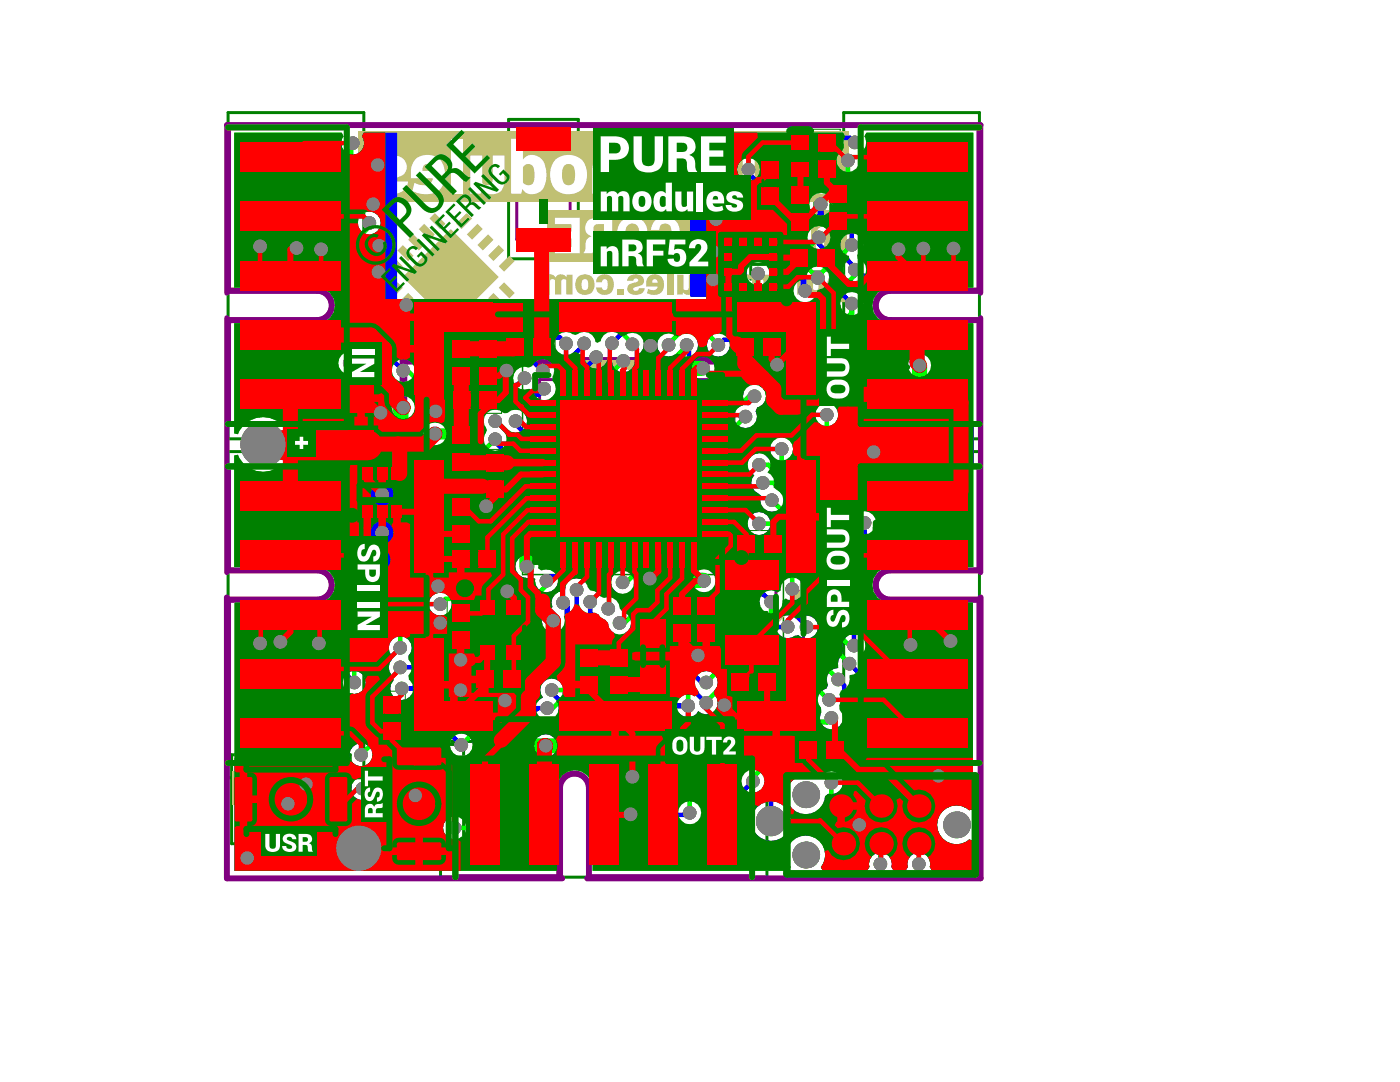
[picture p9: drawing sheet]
<svg xmlns="http://www.w3.org/2000/svg" width="279mm" height="216mm" viewBox="0 0 279 216" stroke-linecap="round" stroke-linejoin="round" font-family="sans-serif">
<g fill="none" stroke="#008000" stroke-width=".59">
<path d="M45.5 22.5h27.1v65.1h-27.1zM101.5 23.8h13.9v27.8h-13.9zM105.5 37.7h5.9M108.5 34.8v5.9M168.4 22.5h27.1v65.1h-27.1zM142.4 45.4h14.8v14.8h-14.8zM146.9 52.8h5.9M149.8 49.8v5.9M68.5 75h7.1v18.1h-7.1zM45.5 90.1h27.1v65.1h-27.1zM69.7 84h4.7M70.2 91.5h12.1v13.6h-12.1z"/>
<path d="M72.1 81.7v4.7M73.3 98.3h5.9M76.3 95.3v6M122.5 93.5h5.9M125.5 90.5v6M168.4 90.1h27.1v65.1h-27.1zM150.1 119.2v6M126.3 121.9h8v18h-8zM127.9 130.9h4.7M130.3 128.6v4.7M147.2 122.2h5.9M46.2 150.6h23.7v17.8h-23.7z"/>
<path d="M55.1 159.5h5.9M58.1 156.5v5.9M74.8 148.5h17.7v23.7h-17.7zM83.6 157.4v5.9M87.9 148h65.2v27h-65.2zM80.7 160.4h5.9"/>
</g>
<g fill="none" stroke="#008000" stroke-width=".2">
<path d="M151.1 31.2h5.3v10.7h-5.3zM157.1 36.3h5.3v10.7h-5.3zM162.4 25.8h5.3v10.6h-5.3zM164.6 36h5.3v10.7h-5.3zM156.8 48.7h10.7v5.4h-10.7zM89.4 67h10.6v10.6h-10.6zM89.4 77.2h10.7v5.3h-10.7zM94.7 67v10.6M100.1 66.6h10.7v5.4h-10.7zM146 66.6h10.7v5.4h-10.7zM89.2 98.5h5.4v10.7h-5.4zM89.4 84.1h5.3v10.7h-5.3z"/>
<path d="M96.2 89.7h5.3v10.6h-5.3zM89.2 119.7h5.4v10.7h-5.4zM89.3 108.9h10.6v5.3h-10.6zM92.8 117.4h14.2v16.5h-14.2zM133.5 118.2h10.1v10.7h-10.1zM138.3 118.2v10.7M138.8 118.2v10.7M146.3 105.9h10.7v5.3h-10.7zM75.6 137.9h5.3v10.7h-5.3zM94.1 132.9h10.7v5.3h-10.7zM114.8 128.6h5.3v10.7h-5.3zM120.8 128.6h5.4v10.7h-5.4z"/>
<path d="M145.1 133.5h10.7v5.3h-10.7zM158.6 146.9h10.7v5.3h-10.7z"/>
</g>
<path d="M104.3 72.3h42.3v42.4h-42.3zM143.9 111h12.4v22.4h-12.4z" fill="none" stroke="#008000" stroke-width=".3"/>
<g fill="none" stroke="#800080" stroke-width=".59">
<path d="M103.1 27.7h10.7v20.1h-10.7zM158 28.2h3.5v5.9h-3.5zM143.9 46.8h11.8v11.9h-11.8zM69.7 79h4.7v10.1h-4.7zM85.1 62.7h75.3v80.8h-75.3zM107.7 75.7h35.5v35.5h-35.5zM71.8 93h9v10.6h-9zM145.4 112.4h9.5v19.6h-9.5zM127.9 125.9h4.7v10.1h-4.7zM49.2 153.6h17.7v11.8h-17.7zM77.7 151.5h11.9v17.8h-11.9z"/>
<circle cx="137.9" cy="105.9" r="2.96"/>
</g>
<path d="M45.3 25h150.4M45.5 25.4v32.6h17.8a2.96 2.96 0 0 1 2.9 2.9 2.96 2.96 0 0 1-2.9 3h-17.8v20.7M195.5 25.4v32.6h-17.8a2.96 2.96 0 0 0-3 2.9 2.96 2.96 0 0 0 3 3h17.8v20.7M45.5 93.1v20.7h17.8a2.96 2.96 0 0 1 2.9 2.9 2.96 2.96 0 0 1-2.9 3h-17.8v32.5M195.5 93.1v20.7h-17.8a2.96 2.96 0 0 0-3 2.9 2.96 2.96 0 0 0 3 3h17.8v32.5M45.3 119.2v56.1h66.9M195.7 119.2v56.1h-78.5M90.9 175h20.7v-17.7a2.96 2.96 0 0 1 3-3 2.96 2.96 0 0 1 2.9 3v17.7h32.6" fill="none" stroke="#800080" stroke-width="1.2"/>
<path d="M95.1 119.7h9.5v11.9h-9.5z" fill="none" stroke="#800080" stroke-width=".9"/>
<g fill="none" stroke="#800080" stroke-width="1.5">
<path d="M80.5 72h80v45.9l-10.4 10.3h-59.2l-10.4-10.3z"/>
<circle cx="96.2" cy="120.2" r=".45"/>
</g>
<path d="M102.5 121.2l-5.3 8.9" fill="none" stroke="#800080" stroke-width=".89"/>
<path d="M45.3 58.5h18.2a2.48 2.48 0 0 1 2.3 2.5 2.48 2.48 0 0 1-2.4 2.4h-18.1M195.7 58.5h-18.1a2.48 2.48 0 0 0-2.4 2.4 2.48 2.48 0 0 0 2.3 2.5h18.2M45.3 114.2h18.2a2.48 2.48 0 0 1 2.3 2.6 2.48 2.48 0 0 1-2.4 2.4h-18.1M195.7 114.2h-18.1a2.48 2.48 0 0 0-2.4 2.5 2.48 2.48 0 0 0 2.3 2.5h18.2M117.2 157.2a2.48 2.48 0 0 0-2.5-2.4 2.48 2.48 0 0 0-2.5 2.3v18.2M117.2 157.2v18.1" fill="none" stroke="#800080" stroke-width=".3"/>
<path d="M45.3 25v33.5M195.7 25v33.5M45.3 63.4v50.8M195.7 63.4v50.8" fill="none" stroke="#800080" stroke-width="1.1"/>
<path d="M80.6 116.6v1.5l9.8 9.8h60.2l9.8-9.8v-1.5" fill="none" stroke="#c0c073" stroke-width="1.5"/>
<path d="M45.5 25.4h23.7v59.2h-23.7M195.5 25.4h-23.7v59.2h23.7M45.5 93.1h23.7v59.1h-23.7M195.5 93.1h-23.7v59.1h23.7M90.9 175v-23.6h59.2v23.6" fill="none" stroke="#c0c073" stroke-width="1.2"/>
<g fill="#c0c073">
<path d="M79.3 60.6l2.2-2.1 1 1-2.1 2.2z" fill-rule="evenodd"/>
<path d="M81.5 62.7l2.1-2.1 1 1.1-2.1 2.1z" fill-rule="evenodd"/>
<path d="M83.6 64.8l2.1-2.1 1.1 1.1-2.2 2.1z" fill-rule="evenodd"/>
<path d="M81.5 47.8l1-1 2.1 2.1-1 1.1z" fill-rule="evenodd"/>
<path d="M79.3 50l1.1-1.1 2.1 2.1-1 1.1z" fill-rule="evenodd"/>
<path d="M77.2 52.1l1.1-1.1 2.1 2.1-1.1 1.1z" fill-rule="evenodd"/>
<path d="M91 65.9l1.1-1.1 2.1 2.2-1 1z" fill-rule="evenodd"/>
<path d="M93.2 63.8l1-1.1 2.1 2.1-1 1.1z" fill-rule="evenodd"/>
<path d="M95.3 61.7l1-1.1 2.2 2.1-1.1 1.1z" fill-rule="evenodd"/>
<path d="M95.3 48.9l2.1-2.1 1.1 1-2.2 2.2z" fill-rule="evenodd"/>
<path d="M91 44.6l2.2-2.1 1 1.1-2.1 2.1z" fill-rule="evenodd"/>
<path d="M99.5 53.1l2.2-2.1 1 1.1-2.1 2.1z" fill-rule="evenodd"/>
<path d="M77.2 58.5l2.1-2.2 1.1 1.1-2.1 2.1z" fill-rule="evenodd"/>
<path d="M83.6 45.7l1-1.1 2.2 2.2-1.1 1z" fill-rule="evenodd"/>
<path d="M93.2 46.8l2.1-2.2 1 1.1-2.1 2.1z" fill-rule="evenodd"/>
<path d="M99.5 57.4l1.1-1.1 2.1 2.2-1 1z" fill-rule="evenodd"/>
<path d="M85.7 67l2.1-2.2 1.1 1.1-2.1 2.1z" fill-rule="evenodd"/>
<path d="M85.7 43.6l1.1-1.1 2.1 2.1-1.1 1.1z" fill-rule="evenodd"/>
<path d="M97.4 59.5l1.1-1 2.1 2.1-1.1 1.1z" fill-rule="evenodd"/>
<path d="M97.4 51l2.1-2.1 1.1 1.1-2.1 2.1z" fill-rule="evenodd"/>
<path d="M80.4 55.3l9.6-9.6 9.5 9.6-9.5 9.5z" fill-rule="evenodd"/>
<path d="M57.7 85.8h5.6v5.4h-5.6z" fill-rule="evenodd"/>
</g>
<path d="M59.2 88.1h.9v-.8h.7v.8h1v.8h-1v.8h-.7v-.8h-.9z" fill="#fff"/>
<path d="M50.4 35.5h1.2M51 35.5v3.7" fill="none" stroke="#c0c073" stroke-width="1.2"/>
<circle cx="51" cy="39.2" r=".59" fill="#c0c073"/>
<path d="M50.4 38.6l.6 .6M53.5 36.1l.6-.6h1.3l.6 .6v2.5l-.6 .6h-1.3l-.6-.6z" fill="none" stroke="#c0c073" stroke-width="1.2"/>
<path d="M112.2 71.9h15.2v7.5h-15.2z" fill-rule="evenodd" fill="#c0c073"/>
<g fill="#fff">
<path d="M122.8 73.8l.8-.4h1.1a1.69 1.69 0 0 1 1.2 1.8l-.1 1.5a2.16 2.16 0 0 1-3.2 .8l-.3-.2v-1.7h1.7v.7h-.7v.7l.7 .1a.86 .86 0 0 0 .9-1l-.1-1.2-.2-.5a.75 .75 0 0 0-.8-.2 .75 .75 0 0 0-.5 .7h-1z"/>
<path d="M118 73.4h1v2.9l1.6-2.9h1.1v4.5h-1.1v-2.9l-1.6 2.9h-1z"/>
<path d="M114.3 74l-.5 .9-.1 1.1a1.85 1.85 0 0 0 2.1 1.9h1.5v-4.5h-1.8l-.7 .2zM115 74.5l.6-.3h.6v2.9l-.9-.1-.4-.4-.1-1.4z"/>
</g>
<path d="M46.3 153.9h21.8v6.7h-21.8z" fill-rule="evenodd" fill="#c0c073"/>
<g fill="#fff">
<path d="M64.9 155.7l.7-.3 .6 .2 .3 .4 .1 .6-.6-.1a.37 .37 0 0 0-.5-.5 .37 .37 0 0 0-.2 .6l.4 .7 .9 1.3v.4h-2v-.5h1.1l-1-1.6v-.6z"/>
<path d="M60.4 155.5l1.2 .3v.4h-.5v2.8h-.7z"/>
<path d="M57.4 155.5h2.1v.5h-1.4l.5 1.2 .3 1.8h-.6l-.3-1.8-.6-1.2z"/>
<path d="M53.2 155.5l1.2 .3v.4h-.5v2.8h-.7z"/>
<path d="M50.6 155.7l.6-.3 .7 .2 .3 .4 .1 .6-.7-.1a.37 .37 0 0 0-.4-.5 .37 .37 0 0 0-.2 .6l.3 .7 .9 1.3v.4h-2v-.5h1.2l-1-1.6-.1-.6z"/>
<path d="M48.2 155.7l.7-.3 .6 .2 .3 .4 .1 .6-.7-.1a.37 .37 0 0 0-.4-.5 .37 .37 0 0 0-.2 .6l.3 .7 .9 1.3v.4h-2v-.5h1.2l-1-1.6-.1-.6z"/>
<path d="M62.5 155.7l-.3 .9 .1 1.7 .4 .6 .7 .2 .5-.3 .2-.5v-2.1l-.2-.5-.5-.2h-.4zM63 156.1l.3-.1 .2 .3v1.6a.43 .43 0 0 1-.4 .6l-.1-.2-.1-.5z"/>
<path d="M55.3 155.7l-.3 .9 .1 1.7 .4 .6 .7 .2 .5-.3 .2-.5v-2.1l-.2-.5-.4-.2h-.5zM55.9 156.1l.3-.1 .1 .3v1.6a.43 .43 0 0 1-.3 .6l-.2-.2-.1-.5v-1.2z"/>
</g>
<path d="M53.6 166.1h12.7v6.7h-12.7z" fill-rule="evenodd" fill="#c0c073"/>
<g fill="#fff">
<path d="M62.4 167.9l.5-.2 .8-.1 .7 .3 .3 .5 .1 .6v1.2l-.3 .6-.6 .4h-1.1l-.8-.4v-1.4h1.4v.5h-.6v.6l.5 .1a.68 .68 0 0 0 .7-.8l-.1-1.2-.5-.4a.56 .56 0 0 0-.6 .6h-.8z"/>
<path d="M58.5 167.7h.8v2.2l1.3-2.2h.9v3.5h-.9v-2.3l-1.3 2.3h-.8z"/>
<path d="M55.6 168.1l-.5 1 .1 .9 .2 .6 1 .6h1.5v-3.5h-1.4zM56.2 168.5l.4-.2h.5v2.3l-.8-.1-.2-.3-.1-1.1z"/>
</g>
<path d="M55.1 138.6h1.2M55.7 138.6v3.8" fill="none" stroke="#c0c073" stroke-width="1.2"/>
<circle cx="55.7" cy="142.4" r=".59" fill="#c0c073"/>
<path d="M50.7 139.3l.6-.7h1.3l.6 .7v2.5l-.6 .6h-1.3l-.6-.6zM56.3 141.8l-.6 .6" fill="none" stroke="#c0c073" stroke-width="1.2"/>
<path d="M71.8 76.6h7.9v8.2h-7.9z" fill-rule="evenodd" fill="#c0c073"/>
<path d="M75 78.1h1.6v1.9h1.6v1.4h-1.6v1.9h-1.6v-1.9h-1.7v-1.4h1.7z" fill="#fff"/>
<path d="M189.2 39h1.3M189.8 35.2v3.8" fill="none" stroke="#c0c073" stroke-width="1.2"/>
<circle cx="189.8" cy="35.2" r=".59" fill="#c0c073"/>
<path d="M185.4 35.2h1.3l.6 .6v2.5l-.6 .7h-1.3l-.6-.7v-2.5zM189.8 35.2l.7 .6M136.3 170.3v1.3M136.3 170.9h3.8" fill="none" stroke="#c0c073" stroke-width="1.2"/>
<circle cx="140.1" cy="170.9" r=".59" fill="#c0c073"/>
<path d="M190 138.5v3.8M189.4 142.3h1.2M136.3 166.6l.7-.7h2.5l.6 .7v1.2l-.6 .6h-2.5l-.7-.6zM140.1 170.9l-.6 .7" fill="none" stroke="#c0c073" stroke-width="1.2"/>
<circle cx="190" cy="138.5" r=".59" fill="#c0c073"/>
<path d="M185 139.2l.6-.7h1.3l.6 .7v2.5l-.6 .6h-1.3l-.6-.6zM190 138.5l.6 .7" fill="none" stroke="#c0c073" stroke-width="1.2"/>
<g fill="#c0c073">
<path d="M161 54.8h1.3v2.9l.3 .2a.54 .54 0 0 0 .6-.1 .54 .54 0 0 0 .2-.6v-2.4h1.2v2.6l-.1 .7a1.33 1.33 0 0 1-2.3 .2l-.1 .5h-1.1z"/>
<path d="M158 54.8l.2-.1a.88 .88 0 0 1 .9 .7l.1-.6h1.1v4h-1.2v-2.6l-.2-.3h-.8z"/>
<path d="M148.2 55.1l.8-.4a1.27 1.27 0 0 1 1.2 .7 1.26 1.26 0 0 1 2.2-.1v-.5h1.2v4h-1.2v-2.9l-.3-.1a.53 .53 0 0 0-.6 0 .53 .53 0 0 0-.2 .6v2.4h-1.2v-2.9l-.4-.2a.51 .51 0 0 0-.5 .1 .51 .51 0 0 0-.1 .6v2.4h-1.3v-2.7z"/>
<path d="M135.1 54.8h1.3v2.9l.4 .2a.54 .54 0 0 0 .5-.1 .54 .54 0 0 0 .2-.6v-2.4h1.2v2.6l-.1 .7a1.33 1.33 0 0 1-2.3 .2l-.1 .5h-1.1z"/>
<path d="M133.2 53.1h1.2v5.7h-1.2z"/>
<path d="M125.6 55.2l.6-.4h1l.7 .2 .4 .3a1.17 1.17 0 0 1 .1 1.3 1.17 1.17 0 0 1-1.1 .6h-.2a.62 .62 0 0 0-.7 .6l.3 .2a.58 .58 0 0 0 .8-.5h1.2l-.2 .6-.6 .5-1.3 .2-.7-.1-.4-.3a1.08 1.08 0 0 1 .2-1.7l1.3-.4a.43 .43 0 0 0 .3-.6 .43 .43 0 0 0-.7 0l-.2 .3h-1.2z"/>
<path d="M123.2 57.7h1.2v1.1h-1.2z"/>
<path d="M119.4 55.2l.4-.3a1.92 1.92 0 0 1 2.2 .3 1.92 1.92 0 0 1 .5 2.1 1.76 1.76 0 0 1-1.8 1.5 1.76 1.76 0 0 1-1.7-1.4h1.1a.58 .58 0 0 0 .7 .5 .58 .58 0 0 0 .5-.8v-.2a.87 .87 0 0 0-.6-1.2 .55 .55 0 0 0-.6 .6h-1.1l.1-.6z"/>
<path d="M108.9 55.1l.8-.4a1.27 1.27 0 0 1 1.2 .7 1.26 1.26 0 0 1 2.2-.1v-.5h1.2v4h-1.3v-2.9l-.2-.1a.53 .53 0 0 0-.6 0 .53 .53 0 0 0-.2 .6v2.4h-1.2v-2.9l-.4-.2a.51 .51 0 0 0-.5 .1 .51 .51 0 0 0-.2 .6v2.4h-1.2v-2.7z"/>
<path d="M165.6 55.2l-.5 1.1 .1 1.3a1.38 1.38 0 0 0 .9 1.2 1.38 1.38 0 0 0 1.4-.4v1.9h1.3v-5.5h-1.2v.4l-.5-.4-.6-.1zM166.6 55.8l.5-.1 .4 .3v1.6l-.2 .2a.72 .72 0 0 1-.8-.1 .72 .72 0 0 1-.2-.8z"/>
<path d="M154.6 55.2l-.4 .8-.1 1.2h2.3a1.24 1.24 0 0 1-1.9 .5l-.2 .8 .7 .3h.9a2.14 2.14 0 0 0 1.7-1.4 2.14 2.14 0 0 0-.5-2.2 1.94 1.94 0 0 0-2.5 0zM155.5 55.9a.58 .58 0 0 1 .6-.1 .58 .58 0 0 1 .3 .6h-1.1z"/>
<path d="M143.9 55.3l-.4 .8v1a1.96 1.96 0 0 0 2.5 1.7 1.96 1.96 0 0 0 1.2-2.8 1.96 1.96 0 0 0-3.3-.7zM144.9 55.9a.69 .69 0 0 1 .8-.1 .69 .69 0 0 1 .3 .8l.1 .2a.73 .73 0 0 1-.3 1 .73 .73 0 0 1-1-.2l-.1-.9z"/>
<path d="M139.4 53.1v5.7h1.1l.1-.5a1.41 1.41 0 0 0 1.6 .4 1.41 1.41 0 0 0 .9-1.5l-.1-.8a1.41 1.41 0 0 0-.7-1.5 1.41 1.41 0 0 0-1.7 .3v-2.1zM140.7 55.9l.2-.2a.61 .61 0 0 1 .9 .6v.6a.71 .71 0 0 1-.2 .9 .71 .71 0 0 1-1-.2z"/>
<path d="M129.4 55.2l-.4 .8v1.2h2.3a1.24 1.24 0 0 1-2 .5l-.2 .8 .8 .3h.8a2.14 2.14 0 0 0 1.8-1.4 2.14 2.14 0 0 0-.5-2.2 1.94 1.94 0 0 0-2.6 0zM130.3 55.9a.58 .58 0 0 1 .7-.1 .58 .58 0 0 1 .3 .6h-1.1z"/>
<path d="M115.3 55.3l-.4 .8-.1 1a1.96 1.96 0 0 0 2.5 1.7 1.96 1.96 0 0 0 1.2-2.8 1.96 1.96 0 0 0-3.2-.7zM116.3 55.9a.69 .69 0 0 1 .8-.1 .69 .69 0 0 1 .3 .8v.2a.73 .73 0 0 1-.2 1 .73 .73 0 0 1-1-.2l-.1-.9z"/>
</g>
<path d="M71.4 26.2h98v14.1h-98z" fill-rule="evenodd" fill="#c0c073"/>
<g fill="#fff">
<path d="M148.2 28.4h2.4v6.7a1.84 1.84 0 0 0 .9 1.7 1.84 1.84 0 0 0 2-.1 1.8 1.8 0 0 0 .8-1.6v-6.7h2.4v6.7a3.5 3.5 0 0 1-3.8 3.7 3.9 3.9 0 0 1-4.5-2.7l-.2-.9z"/>
<path d="M130.2 28.4h7.1v10.2h-7.1v-1.8h4.7v-2.5h-4v-1.9h4v-2.2h-4.7z"/>
<path d="M118.9 31.5a2.51 2.51 0 0 1 3.9 .7 2.42 2.42 0 0 1 4.1-.2l.1-1h2.2v7.6h-2.3v-5.4a1.07 1.07 0 0 0-1.4-.5 1.07 1.07 0 0 0-.6 1.3v4.6h-2.4v-5.2a.45 .45 0 0 0-.4-.6 1.03 1.03 0 0 0-1.2 .1 1.03 1.03 0 0 0-.3 1.1v4.6h-2.4v-4.6a3.5 3.5 0 0 1 .7-2.5z"/>
<path d="M93.9 31h2.3v5.5a1.16 1.16 0 0 0 1.4 .4 1.16 1.16 0 0 0 .7-1.2v-4.7h2.4v4.7a2.69 2.69 0 0 1-1.4 2.8 2.67 2.67 0 0 1-3.2-.8l-.2 .9h-2z"/>
<path d="M90.1 27.7h2.3v10.9h-2.3z"/>
<path d="M75.5 31.7l.1-.1a4.5 4.5 0 0 1 4.7 0 2.09 2.09 0 0 1 0 3.4l-1.7 .6a1.6 1.6 0 0 0-1.6 .9 1.15 1.15 0 0 0 1.9 .5l.3-.8h2.2a2.82 2.82 0 0 1-2.9 2.5 3.2 3.2 0 0 1-3.7-1.7 2.09 2.09 0 0 1 .5-2.1l1-.5 1.1-.3a1.47 1.47 0 0 0 1.5-.9 .94 .94 0 0 0-1-.7 .94 .94 0 0 0-.8 .9h-2.4l.2-.9z"/>
<path d="M159 29.4a3.4 3.4 0 0 0-.7 3.8 3.4 3.4 0 0 0 3.3 1.9h2.1v3.5h2.4v-10.2h-4.2a5 5 0 0 0-2.9 1zM160.8 30.7l.9-.4 2-.1v3.1h-1.8a1.56 1.56 0 0 1-1.5-.9 1.56 1.56 0 0 1 .4-1.7z"/>
<path d="M139.6 29.3a2.67 2.67 0 0 0 1.1 4.5 2.27 2.27 0 0 0-1.4 .9l-.3 .9v1.3a2.1 2.1 0 0 1-.6 1.5v.2h2.5l.4-.7 .1-1.7a1.29 1.29 0 0 1 1.4-1.5h1.5v3.9h2.4v-10.2h-4.2a4.9 4.9 0 0 0-2.7 .8zM141.6 30.6l.8-.3 1.9-.1v2.7h-1.6a1.33 1.33 0 0 1-1.4-.7 1.33 1.33 0 0 1 .3-1.6z"/>
<path d="M110.7 32a4.5 4.5 0 0 0 .6 6.1 3.7 3.7 0 0 0 4 .3 3.7 3.7 0 0 0 1.9-3.6 3.7 3.7 0 0 0-5.6-3.4zM112.6 33.1a1.26 1.26 0 0 1 1.4-.2 1.26 1.26 0 0 1 .7 1.2 3.5 3.5 0 0 1-.5 2.6 1.27 1.27 0 0 1-1.3 .1 1.27 1.27 0 0 1-.7-1.2 3.8 3.8 0 0 1 .4-2.5z"/>
<path d="M102 27.7v10.9h2.1l.1-.9a2.62 2.62 0 0 0 2.9 .9 2.62 2.62 0 0 0 1.8-2.4 5.2 5.2 0 0 0-1-4.7 2.36 2.36 0 0 0-3.5 .3v-4.1zM104.6 33.1a1.14 1.14 0 0 1 1.2-.3 1.14 1.14 0 0 1 .7 .9 3.9 3.9 0 0 1-.3 3 1.34 1.34 0 0 1-1.8-.3v-3z"/>
<path d="M82.8 31.9l-.7 1.4-.1 2.3h4.4a1.73 1.73 0 0 1-2.3 1.3l-1.4-.4-.4 1.6 1.3 .5a4.2 4.2 0 0 0 4.6-1.4 4.7 4.7 0 0 0-.8-5.7 3.7 3.7 0 0 0-4.6 .4zM84.6 33a1.12 1.12 0 0 1 1.3-.1 1.12 1.12 0 0 1 .5 1.2h-2.1z"/>
</g>
<path d="M109.2 41.8h59.9v10.4h-59.9z" fill-rule="evenodd" fill="#c0c073"/>
<g fill="#fff">
<path d="M163.3 45.7a1.76 1.76 0 0 1 2.7 .3v-.7h1.6v5.3h-1.7v-3.8a.79 .79 0 0 0-.9-.4 .79 .79 0 0 0-.5 .9v3.3h-1.7v-3.7z"/>
<path d="M150.4 43.4h4.9v7.2h-1.6v-2.9h-2.8v-1.3h2.8v-1.7h-3.3z"/>
<path d="M145 43.4h4.2l.4 4-1.5 .1a.93 .93 0 0 0-1.2-.4 .93 .93 0 0 0-.5 1.2 .87 .87 0 0 0 .8 1.1 .87 .87 0 0 0 .9-.9l1.7 .1a2.57 2.57 0 0 1-4 1.6 2.58 2.58 0 0 1 .2-4.1l1.1-.2 .9 .3-.1-1.5h-2.9z"/>
<path d="M139.7 44l.1-.1a2.59 2.59 0 0 1 4.3 1.7v.1h-1.7a.88 .88 0 0 0-1-1.1 .88 .88 0 0 0-.4 1.5l.6 .9 2.3 2.5v1.1h-4.9v-1.3h2.8l-2.3-2.6a2.28 2.28 0 0 1 .2-2.7z"/>
<path d="M130.6 44.1a2.97 2.97 0 0 1 3.3-.6 2.97 2.97 0 0 1 1.8 2.8v1.4a2.99 2.99 0 0 1-1.7 2.7 2.99 2.99 0 0 1-3.2-.3 2.8 2.8 0 0 1-.9-1.9h1.7a1.25 1.25 0 0 0 1.4 1.2 1.25 1.25 0 0 0 1-1.6l-.1-2.3a1.2 1.2 0 0 0-1.3-.9 1.2 1.2 0 0 0-1 1.3h-1.7l.2-.8z"/>
<path d="M110.7 43.4h5v7.2h-5v-1.3h3.3v-1.8h-2.8v-1.3h2.8v-1.5h-3.3z"/>
<path d="M157 44a1.86 1.86 0 0 0 .7 3.2 1.55 1.55 0 0 0-1.2 1.7l-.1 1-.3 .7h1.7l.3-.6v-1.1a.9 .9 0 0 1 1-1.1h1.1v2.8h1.6v-7.2l-3.3 .1-.9 .2zM158.3 45l.6-.3h1.3v1.9h-1.1a.93 .93 0 0 1-1-.5 .93 .93 0 0 1 .2-1.1z"/>
<path d="M124 44.2a3.3 3.3 0 0 0-.8 2.2v1.2a3 3 0 0 0 3 3.1 3 3 0 0 0 3-3.1v-1.2a3 3 0 0 0-1.9-2.9 3 3 0 0 0-3.3 .7zM125.2 45.1a1.32 1.32 0 0 1 1.4-.4 1.32 1.32 0 0 1 .9 1.1l.1 1.9a1.38 1.38 0 0 1-.8 1.6 1.38 1.38 0 0 1-1.7-.5l-.3-.9v-1.6z"/>
<path d="M117.3 44a1.85 1.85 0 0 0 .8 3.2h-.1a1.55 1.55 0 0 0-1.2 1.7v1l-.3 .7h1.7l.2-.6 .1-1.1a.9 .9 0 0 1 1-1.1h1v2.8h1.7v-7.2h-2.9a3.2 3.2 0 0 0-1.9 .6zM118.7 45l.5-.3h1.3v1.9h-1.1a.93 .93 0 0 1-.9-.5 .93 .93 0 0 1 .2-1.1z"/>
</g>
<g fill="#00f">
<path d="M94.8 92.1l.7-.3 3 3v19l-1.2 1.1-.9 .2-1.6-1.8z"/>
<path d="M137.7 26.5h6.9l.3 .7-3.3 3.3-.3 .5-.1 .5 .1 5.8 3.7 3.8v16.6l-1.6 1.5h-5.7z"/>
<path d="M101.3 108.2l.7-.3 2.3 2.3-.2 .9a2.27 2.27 0 0 0-1 3 2.27 2.27 0 0 0 3.1 1l.6 .4a2.26 2.26 0 0 0 1.8 2.7 2.26 2.26 0 0 0 2.7-1.8h1.1l.5 .7-.1 .6-.3 .3a2.27 2.27 0 0 0-2.3 3.1l-.5 .6a2.23 2.23 0 0 0-1.4 3l-.4 .8h-3.5l-4.9-4.9v-3.9l1.4-1.4 .3-.4 .1-.6z"/>
<path d="M173 85.1h21.2v8.2h-21.2z"/>
<path d="M127.6 112.8h3.8l7.3 7.1 .5 .1h12.3l.2 .8-.4 .8h-17.9l-5.1-5.1a2.64 2.64 0 0 0-1-3z"/>
<path d="M139.6 67.4h1.2l.4 .7a2.27 2.27 0 0 0 1.6 3 2.27 2.27 0 0 0 2.8-1.9h20.2l.4 .7a2.28 2.28 0 0 0 2.1 3 2.28 2.28 0 0 0 2.2-3l.4-.7h1.2v1.5h.3v4.1l-1.1 .4-.9-.4h-27.4l-.5-.7a2.24 2.24 0 0 0-.6-2.3 2.24 2.24 0 0 0-2.3-.4l-.7-.5v-.7l.3-.5 .1-.9-.1-.7z"/>
<path d="M72.6 26.5h6.7v33.2h40.3l.4 .7-.1 .2h-30.3l-.5 .1-.5 .3-4.8 4.7h-1.5l-8.1-8.1v-10.9a2.26 2.26 0 0 0 1.8-2.7 2.26 2.26 0 0 0-2.9-1.7l-.7-.5-.1-7.8-2.3-2.5 .4-.6a2.26 2.26 0 0 0 2-1.3 2.26 2.26 0 0 0-.2-2.4z"/>
<path d="M125.9 124.7l.8-.3 1.7 1.7 .4 .3 .6 .1h26a2.16 2.16 0 0 0 3.1 .4l.8-.2a2.29 2.29 0 0 0 3.8-.7 2.29 2.29 0 0 0-2.3-3.2l-1.9-1.7-2-.1-.5-.6v-.3l.8-.4a2.28 2.28 0 0 0 2.4-.5 2.28 2.28 0 0 0 .7-2.3l.4-.8h10.4l.5 .5v6.8l-2.2 2.2-.2 .4-.2 1a2.19 2.19 0 0 0-.7 2.7l-.2 1a2.46 2.46 0 0 0-.8 2.6 2.26 2.26 0 0 0-2 3.3l-.4 .9a2.25 2.25 0 0 0-1.1 3.8l.1 .9a2.26 2.26 0 0 0 .9 3 2.26 2.26 0 0 0 3-.8l.9-.2 2.9 3v4.8h22.6v9.4l-.8 .3a3.9 3.9 0 0 0-5.3 .2 3.9 3.9 0 0 0 0 5.4 3.9 3.9 0 0 0 5.3 .2l.8 .3v5.9h-8.2l-.4-.7a2.27 2.27 0 0 0-2.2-2.9 2.27 2.27 0 0 0-2.2 2.9l-.5 .7h-2.3l-.5-.7a2.27 2.27 0 0 0-2.2-2.9 2.27 2.27 0 0 0-2.2 2.9l-.5 .7h-8.8l-.4-.7a3.9 3.9 0 0 0-.4-5.2 3.9 3.9 0 0 0-5.2 0 3.9 3.9 0 0 0-.4 5.2l-.4 .7h-8.3v-14.7l.9-.9 1.2-.1 .6-.4 .5 .2 .2 .1v2.3a3.9 3.9 0 0 0-1.8 6 3.9 3.9 0 0 0 6.3 0 3.9 3.9 0 0 0-1.7-6l-.1-5.2-.3-.4-7.6-7.6-.4-.3-.6-.1h-10l-3.7-3.6 .3-.7h2.7a2.23 2.23 0 0 0 3.8-.4 2.29 2.29 0 0 0 3.2 0 2.29 2.29 0 0 0 0-3.2l-.1-.7a2.59 2.59 0 0 0 .1-3.4 2.22 2.22 0 0 0-2.6-.5l-.7-.5-.5-.1h-7.8l-6.4-6.4 .2-.8 .5-.4 .5-.7zM158.1 155.8a3.9 3.9 0 0 0 1.1 6.3 3.9 3.9 0 0 0 5.5-3.3l.6-.4a2.3 2.3 0 0 0 2.8-1.4 2.3 2.3 0 0 0-1.2-2.9 2.3 2.3 0 0 0-3 1.1l-.9 .2a3.8 3.8 0 0 0-4.9 .4z"/>
<path d="M105.1 81.9l5-.1 2.4-2.1 6.2-6.2a2.14 2.14 0 0 0 2.5-1.6l.8-.5 .2 .1a2.26 2.26 0 0 0 2.1 2.8 2.26 2.26 0 0 0 2.3-2.6l.5-.9a2.21 2.21 0 0 0 1.3-2.7l.5-.7h2l.4 .7a2.25 2.25 0 0 0 .7 2.6 2.25 2.25 0 0 0 2.7 0l.5-.2 .9 .4 .1 4.1 2.1 2.2 .4 .3 .5 .1h8.8l.4 .7-.1 .8 .3 1-.4 .8a2.28 2.28 0 0 0-1.6 3 2.28 2.28 0 0 0 3.1 1.3 2.28 2.28 0 0 0 1.1-3.1l.3-.8a2.18 2.18 0 0 0 1.6-3l.4-.7h16.8l2.2 2.1v2.2l-.8 .3-3.6-3.4-.5-.1-6.3 .1-.4 .3-8.2 8.1-.3 .5-.1 .5v1.9l-.4 .3a2.29 2.29 0 0 0-2.3 1.9 2.29 2.29 0 0 0 1.3 2.5 2.26 2.26 0 0 0 .8 3.7l.6 .4a2.26 2.26 0 0 0 .4 2.4 2.26 2.26 0 0 0 2.3 .7l.8 .5v10.3l-2.4 2.3h-7.5l-6.5-6.5-.5-.3-.5-.1h-26.7l-4.6-4.6v-16.6l-.1-.5-.3-.4-1.3-1.3 .2-.8-.2-.9-.3-.4zM149.2 104.5a2.3 2.3 0 0 0 4.6 0 2.3 2.3 0 0 0-4.6 0z"/>
<path d="M85.3 89.1l.8-.4 .7 .2 .9-.2 .7 .4v26.4l.1 .6 .7 .7v1.1l-.8 .5a2.27 2.27 0 0 0-2.9 2.2 2.27 2.27 0 0 0 2.9 2.1l.8 .5v2.9l-5.7 5.7h-1.8l-.2-.9a2.3 2.3 0 0 0 0-3.3 2.3 2.3 0 0 0-3.2 0 2.3 2.3 0 0 0 0 3.3v.7a2.25 2.25 0 0 0 .1 3.3l.2 .9a2.28 2.28 0 0 0 0 3.3 2.28 2.28 0 0 0 3.4-.3l.9-.1 .4-.3 10.5-10.5h1.5l5.7 5.7 .5 .1h10.2l7.4 7.4v10.5h-2.5v.4h-4.1v-.4h-2.1l-.2-.1v-.9a2.26 2.26 0 0 0 .6-3.2 2.26 2.26 0 0 0-3.3-.4l-.7-.2-.2-.3 .8-.8h2.9a4.5 4.5 0 0 0 2.9-2.5l.1-3.2-.1-.5-.9-1.1a2.3 2.3 0 0 0-2.6-3 2.3 2.3 0 0 0-1.4 3.8l-.9 .7-.6 .1-.4 .3-10.6 10.5-.3 .8h-2.6v.4h-2.5v11a2.25 2.25 0 0 0-2 2.2 2.25 2.25 0 0 0 2 2.2v6.3h-43.6v-22.5h22.2v-3.5h2.3v.8a2.28 2.28 0 0 0-1.1 3.6 2.28 2.28 0 0 0 3.8-.3 2.28 2.28 0 0 0-1.6-3.4v-.8l1.2-1h14.4l1.8 1.8a2.28 2.28 0 0 0 2.2 2.6 2.28 2.28 0 0 0 2.4-2.4 2.28 2.28 0 0 0-2.6-2.2l-2.2-2.2-.5-.3-.5-.1h-15.6l-.5 .1-1.2 1h-2.3v-6.3l.7-.4a2.28 2.28 0 0 0 3.3-1.6 2.28 2.28 0 0 0-2.6-2.7 1.71 1.71 0 0 0-1.4-.8v-9.1h3.2a2.28 2.28 0 0 0 3.3-.2 2.28 2.28 0 0 0-.5-3.3 2.28 2.28 0 0 0-3.3 .8h-2.7v-2.7h13.5a4.3 4.3 0 0 0 2.7-2.3l.1-.5zM70.1 157.4a2.3 2.3 0 0 0 4.6 0 2.3 2.3 0 0 0-4.6 0z"/>
</g>
<g fill="none" stroke="#00f" stroke-width=".9">
<path d="M58 31.3h9.8l3.2 3.2v11.1l1.8 1.8v10.8l8.9 8.9h2.7l5.2-5.2h31.4l1.4-1.3h21.6l2.4-2.4v-17.7l-3.8-3.8v-5.2l4-4h23.1l3.8 3.8h9.5M149.4 33.8v.8l6.4 6.4v15.5l-9.5 9.5h-21.7l-2.5 2.5M58 55l1.9 2 6.5-.2 13.8 13.9h5.7l5.2-5.2h31.4l1.4-1.3h21.6l8.5-8.5v-12.7l-7.8-7.8v-2.2l1.9-1.9h13.7l5.5 5.5v13.4l4.9 5h10.8M58 43.2h8l5 5v10.7l10 10h4.2l5.1-5.2h31.5l1.3-1.3h21.7l3.8-3.8v-18.5l-4.2-4.1v-3.7l3-3h15.1l6.6 6.6v5.4l1.9 1.9M163.4 47.4v1.3l2.5 2.5v5.3l3.3 3.3M171 43.2l-1 1v4.7M171 43.2h12M58 66.9h15.4l7.1 7.1M69.8 72.5v5.8l-.4 .4h-11.4M104.7 75.5l-1.7 1.5h-6.3l-5.1 5v32.8l2.9 2.8v5.1l7.8 7.8h10.7l19.3 19.3v12.8h4.9l.4-.4M107.9 73.9v-.2l-2.8-2.7h-7.6l-7.7 7.7v36.8l.8 .8v10.3l-6.6 6.6h-4.1M108.6 77.6l-1 1.2h-10.2l-4 4v31.1l2.9 3v5l6.7 6.8h10.8l21.1 21.1h7.2l2.1 2.1v10.7"/>
<path d="M113 68.5l-1.2-1.2h-20l-10.2 10.3h-5.3l-6.9 6.8v10.4l-4.2 4.2h-7.2M116.6 68.5v.3l-2.5 2.5h-2.4l-2.1-2.2h-17l-8.7 8.7v38l-1.4 1.4h-13.8l-.9-.9v-2.5l-2.9-3h-6.9M119 71.3l-9.4 9.3h-11.4l-3 2.9v6.1l4.7 4.6v20.1l-1.8 1.8v5.1l5.7 5.7h10.7l21.2 21.1h10.6l7.6 7.6v8.2M137 68.8l.5 .5v5.2l1.7 1.7h31.2l2.5 2.5h10.1M141 60.6h-.1M183 66.9l-.9 .9h-37.7M83.9 84.5h.1M98.8 87.6v.6l2.9 2.9v14.6l7.5 7.5h15.9l1.9 1.9v2l5.8 5.9h22.7l.6-.6h2.3l2.6 2.5v.2M98.8 84h.2l4.5 4.5v16.4l6.5 6.5h22l7.2 7.2h13.2l1.5 1.5M102.9 84h-.6l3 3v17.2l5.4 5.4h27.3l6.9 6.9h8.7l3.1-3.2v-19.1l-3.4-3.5v-2.5l8.1-8.1h5.8l4.4 4.4v11.1l3.4 3.4h8M109.1 115.9l.9-.9h9.2l10.2 10.1h27.8M115.1 117.7v4.4l14.6 14.6h7.7l3.5 3.6"/>
<path d="M172.5 104.3v6l.5 .5h10v-1.7M58 134.5h11l1.7 1.7M74.2 122.4l-.3 .3h-15.9M80.2 137.4h2.2l10.8-10.8h2.6l5.7 5.7h10.8l8.2 8.2v22.1M110.1 137.7v.5l1.8 1.8v2.7l-1.6 1.6h-3.4l-1.9 1.9v3.1l2.8 2.7h.5v10.3l.3 .3M117.8 120.1v2.2l12.6 12.6h8.4l1.2 1.3h.9M167.3 135.6l1.2 1.2v5l.3 .3v.2l4 4h10.2M169.5 132.4l2.1 2.1h11.4M183 122.7h-8.7l-3.9 3.9v2.2M58 146.3h13.9l1.1-1.1h15.6l3.5 3.5M109.2 141.3h-1.9l-10.5 10.5v10.8M150.3 155.9l-6.1 6.1"/>
</g>
<path d="M112.4 120.3l.8 .8v1.8l18 17.9h6.1" fill="none" stroke="#00f" stroke-width="1.1"/>
<path d="M163.8 40.7v2.3l-3.4 3.4v11.3l.3 .3" fill="none" stroke="#00f" stroke-width="1.2"/>
<path d="M113.1 81.2h27.1v27h-27.1z" fill-rule="evenodd" fill="#00f"/>
<g fill="#808080">
<circle cx="52.5" cy="88.7" r="4.5"/>
<circle cx="139.3" cy="130.8" r="1.35"/>
<circle cx="140.9" cy="136.2" r="1.35"/>
<circle cx="165.9" cy="143.2" r="1.35"/>
<circle cx="165.9" cy="156.2" r="1.35"/>
<circle cx="110.4" cy="123.9" r="1.35"/>
<circle cx="112.4" cy="120.3" r="1.35"/>
<circle cx="123.7" cy="124.3" r="1.35"/>
<circle cx="109.1" cy="115.9" r="1.35"/>
<circle cx="101.2" cy="118" r="1.35"/>
<circle cx="115.1" cy="117.7" r="1.35"/>
<circle cx="117.8" cy="120.1" r="1.35"/>
<circle cx="124.3" cy="116.2" r="1.35"/>
<circle cx="129.7" cy="115.4" r="1.35"/>
<circle cx="121.4" cy="121.5" r="1.35"/>
<circle cx="105.1" cy="113" r="1.35"/>
<circle cx="90.7" cy="165.2" r="1.35"/>
<circle cx="76.3" cy="106.3" r="1.35"/>
<circle cx="75.7" cy="111.7" r="1.35"/>
<circle cx="76.3" cy="98.6" r="1.35"/>
<circle cx="80.5" cy="74" r="1.35"/>
<circle cx="170.4" cy="128.8" r="1.35"/>
<circle cx="151.5" cy="104.5" r="1.35"/>
<circle cx="152.2" cy="96.4" r="1.35"/>
<circle cx="156" cy="89.6" r="1.35"/>
<circle cx="151.5" cy="92.7" r="1.35"/>
<circle cx="154" cy="99.8" r="1.35"/>
<circle cx="133.9" cy="90.2" r="1.48"/>
<circle cx="128.2" cy="90.2" r="1.48"/>
<circle cx="122.2" cy="90.2" r="1.48"/>
<circle cx="133.9" cy="96.8" r="1.48"/>
<circle cx="128.2" cy="96.8" r="1.48"/>
<circle cx="122.2" cy="96.8" r="1.48"/>
<circle cx="133.9" cy="103.3" r="1.48"/>
<circle cx="128.2" cy="103.3" r="1.48"/>
<circle cx="122.2" cy="103.3" r="1.48"/>
<circle cx="128.7" cy="83.7" r="1.48"/>
<circle cx="122.2" cy="83.7" r="1.48"/>
<circle cx="143.4" cy="68.9" r="1.35"/>
<circle cx="158.1" cy="117.5" r="1.35"/>
<circle cx="157.2" cy="125.1" r="1.35"/>
<circle cx="80.5" cy="81.3" r="1.35"/>
<circle cx="76" cy="82.4" r="1.35"/>
<circle cx="81.1" cy="60.9" r="1.35"/>
<circle cx="97" cy="101" r="1.35"/>
<circle cx="142.3" cy="55.8" r="1.35"/>
<circle cx="71.6" cy="169.3" r="4.5"/>
<circle cx="61.1" cy="156.5" r="1.35"/>
<circle cx="149.4" cy="33.8" r="1.35"/>
<circle cx="155.1" cy="72.8" r="1.35"/>
<circle cx="181.7" cy="128.7" r="1.35"/>
<circle cx="51.9" cy="128.4" r="1.35"/>
<circle cx="63.6" cy="128.4" r="1.35"/>
<circle cx="49.3" cy="171.2" r="1.35"/>
<circle cx="171.5" cy="164.6" r="1.35"/>
<circle cx="142" cy="28.3" r="1.35"/>
<circle cx="126.2" cy="155" r="1.35"/>
<circle cx="163.2" cy="55.5" r="1.35"/>
<circle cx="170" cy="60.6" r="1.35"/>
<circle cx="140.5" cy="115.9" r="1.35"/>
<circle cx="168.3" cy="70.7" r="1.35"/>
<circle cx="165" cy="82.8" r="1.35"/>
<circle cx="153.9" cy="120.1" r="1.35"/>
<circle cx="163.8" cy="40.7" r="1.35"/>
<circle cx="190.3" cy="49.6" r="1.35"/>
<circle cx="184.3" cy="49.6" r="1.35"/>
<circle cx="51.9" cy="49.2" r="1.35"/>
<circle cx="64.1" cy="49.8" r="1.35"/>
<circle cx="142.9" cy="43.7" r="1.35"/>
<circle cx="75.4" cy="32.9" r="1.35"/>
<circle cx="74.5" cy="40.7" r="1.35"/>
<circle cx="75.7" cy="49" r="1.35"/>
<circle cx="170" cy="48.9" r="1.35"/>
<circle cx="169.2" cy="32" r="1.35"/>
<circle cx="163.4" cy="47.4" r="1.35"/>
<circle cx="75.5" cy="54.3" r="1.35"/>
<circle cx="59.2" cy="49.5" r="1.35"/>
<circle cx="142.3" cy="50.2" r="1.35"/>
<circle cx="73.7" cy="44.5" r="1.35"/>
<circle cx="144.6" cy="140.7" r="1.35"/>
<circle cx="169.5" cy="132.4" r="1.35"/>
<circle cx="167.3" cy="135.6" r="1.35"/>
<circle cx="165.5" cy="139.6" r="1.35"/>
<circle cx="172.5" cy="104.3" r="1.35"/>
<circle cx="72.4" cy="157.4" r="1.35"/>
<circle cx="160.7" cy="58" r="1.35"/>
<circle cx="170.6" cy="53.8" r="1.35"/>
<circle cx="151.3" cy="54.6" r="1.35"/>
<circle cx="115.7" cy="96.8" r="1.48"/>
<circle cx="115.7" cy="103.3" r="1.48"/>
<circle cx="115.7" cy="90.2" r="1.48"/>
<circle cx="70.4" cy="28.6" r="1.35"/>
<circle cx="175.7" cy="172.4" r="1.35"/>
<circle cx="183.4" cy="172.4" r="1.35"/>
<circle cx="137.6" cy="162.2" r="1.35"/>
<circle cx="170.6" cy="28.4" r="1.35"/>
<circle cx="183.5" cy="72.9" r="1.35"/>
<circle cx="82.9" cy="158.7" r="1.35"/>
<circle cx="91.9" cy="137.7" r="1.35"/>
<circle cx="57.5" cy="160.4" r="1.35"/>
<circle cx="174.3" cy="90.2" r="1.35"/>
<circle cx="187.3" cy="154.8" r="1.35"/>
<circle cx="179.3" cy="49.8" r="1.35"/>
<circle cx="56" cy="128.1" r="1.35"/>
<circle cx="189.7" cy="127.9" r="1.35"/>
<circle cx="125.8" cy="162.5" r="1.35"/>
<circle cx="150.3" cy="155.9" r="1.35"/>
<circle cx="153.9" cy="163.8" r="3"/>
<circle cx="86.9" cy="82.1" r="1.35"/>
<circle cx="134.5" cy="83.7" r="1.48"/>
<circle cx="161" cy="125.1" r="1.35"/>
<circle cx="140.9" cy="140.2" r="1.35"/>
<circle cx="137.3" cy="140.8" r="1.35"/>
<circle cx="86.8" cy="86.6" r="1.35"/>
<circle cx="102.9" cy="84" r="1.35"/>
<circle cx="148.8" cy="83.1" r="1.35"/>
<circle cx="129.8" cy="69" r="1.35"/>
<circle cx="150.6" cy="79.1" r="1.35"/>
<circle cx="140.3" cy="73.5" r="1.35"/>
<circle cx="137" cy="68.8" r="1.35"/>
<circle cx="133.4" cy="68.8" r="1.35"/>
<circle cx="126.2" cy="68.7" r="1.35"/>
<circle cx="124.4" cy="72" r="1.35"/>
<circle cx="119" cy="71.3" r="1.35"/>
<circle cx="116.6" cy="68.5" r="1.35"/>
<circle cx="122.1" cy="68.5" r="1.35"/>
<circle cx="115.8" cy="83.9" r="1.48"/>
<circle cx="108.3" cy="74" r="1.35"/>
<circle cx="113" cy="68.5" r="1.35"/>
<circle cx="108.6" cy="77.6" r="1.35"/>
<circle cx="104.7" cy="75.5" r="1.35"/>
<circle cx="98.8" cy="84" r="1.35"/>
<circle cx="98.8" cy="87.6" r="1.35"/>
<circle cx="101.1" cy="74" r="1.35"/>
<circle cx="69.8" cy="72.5" r="1.35"/>
<circle cx="108.9" cy="148.8" r="1.35"/>
<circle cx="109.2" cy="141.3" r="1.35"/>
<circle cx="92.1" cy="148.7" r="1.35"/>
<circle cx="110.1" cy="137.7" r="1.35"/>
<circle cx="100.8" cy="139.8" r="1.35"/>
<circle cx="73.7" cy="122.4" r="1.35"/>
<circle cx="87.4" cy="116.9" r="1.35"/>
<circle cx="87.8" cy="120.6" r="1.35"/>
<circle cx="91.9" cy="131.7" r="1.35"/>
<circle cx="87.8" cy="124.3" r="1.35"/>
<circle cx="72.1" cy="150.6" r="1.35"/>
<circle cx="70.7" cy="136.2" r="1.35"/>
<circle cx="80.2" cy="137.4" r="1.35"/>
<circle cx="79.9" cy="129.3" r="1.35"/>
<circle cx="79.9" cy="133.2" r="1.35"/>
<circle cx="190.9" cy="164.6" r="2.66"/>
<circle cx="160.8" cy="170.6" r="2.66"/>
<circle cx="160.8" cy="158.6" r="2.66"/>
</g>
<g fill="#00f">
<path d="M141.2 152.5h5.9v20.2h-5.9z" fill-rule="evenodd"/>
<path d="M47.9 143.4h20.1v5.9h-20.1z" fill-rule="evenodd"/>
<path d="M47.9 131.5h20.1v5.9h-20.1z" fill-rule="evenodd"/>
<path d="M47.9 119.7h20.1v5.9h-20.1z" fill-rule="evenodd"/>
<path d="M47.9 107.9h20.1v5.9h-20.1z" fill-rule="evenodd"/>
<path d="M47.9 96h20.1v5.9h-20.1z" fill-rule="evenodd"/>
<path d="M47.9 75.7h20.1v5.9h-20.1z" fill-rule="evenodd"/>
<path d="M47.9 63.9h20.1v5.9h-20.1z" fill-rule="evenodd"/>
<path d="M47.9 28.4h20.1v5.9h-20.1z" fill-rule="evenodd"/>
<path d="M47.9 40.2h20.1v5.9h-20.1z" fill-rule="evenodd"/>
<path d="M105.7 152.5h5.9v20.2h-5.9z" fill-rule="evenodd"/>
<path d="M129.4 152.5h5.9v20.2h-5.9z" fill-rule="evenodd"/>
<path d="M117.5 152.5h6v20.2h-6z" fill-rule="evenodd"/>
<path d="M93.8 152.5h6v20.2h-6z" fill-rule="evenodd"/>
<path d="M47.9 52.1h20.1v5.9h-20.1z" fill-rule="evenodd"/>
<path d="M70.7 85h11.9v30.2h-11.9z" fill-rule="evenodd"/>
<path d="M158.4 85h11.8v30.2h-11.8z" fill-rule="evenodd"/>
<path d="M173 143.4h20.1v5.9h-20.1z" fill-rule="evenodd"/>
<path d="M173 131.5h20.1v6h-20.1z" fill-rule="evenodd"/>
<path d="M173 119.7h20.1v5.9h-20.1z" fill-rule="evenodd"/>
<path d="M173 107.9h20.1v5.9h-20.1z" fill-rule="evenodd"/>
<path d="M173 96h20.1v5.9h-20.1z" fill-rule="evenodd"/>
<path d="M173 75.7h20.1v5.9h-20.1z" fill-rule="evenodd"/>
<path d="M173 63.9h20.1v5.9h-20.1z" fill-rule="evenodd"/>
<path d="M173 28.4h20.1v5.9h-20.1z" fill-rule="evenodd"/>
<path d="M173 40.2h20.1v5.9h-20.1z" fill-rule="evenodd"/>
<path d="M173 52.1h20.1v5.9h-20.1z" fill-rule="evenodd"/>
</g>
<circle cx="120.5" cy="100.1" r="5.9" fill="#00f"/>
<g fill="#0f0">
<path d="M128.1 82.3h1.4l.5 .2 .2 .5v4.9l-.4 .6-.1 .5v16l-2.5 2.5-.8-.3v-23.2z"/>
<path d="M167.9 157.3l.8-.2 5.6 5.6v7.9a2.08 2.08 0 0 0-.8 2.4l-.5 .7h-8.8l-.4-.7a3.8 3.8 0 0 0-2.2-6.2l-.2-.8 5.8-5.9 .1-2.1z"/>
<path d="M152.3 129.6l.7-.3 10.2 10.2 .1 1 .5 .8 .1 .6-.6 .7h-20.5l-.2-.7 .5-.8 .1-.9v-.4l8.7-8.7 .3-.5z"/>
<path d="M153.8 72.2l.7-.8 1.5-.1 .5-.3 10.5-10.5 .7 .3 .2 .7 .4 .6-5.6 5.6-.3 .5-.1 3.3-9.1 9.1-.6-.5a2.2 2.2 0 0 0-1.1-3.1l-.3-.8 2.5-2.5z"/>
<path d="M133 83.1l.9-.8h3.9l.2 .7-2.1 2.1-.3 .4-.1 .6v22.5l-2.6 2.6-4.5 .1-.4-.7 4-4 .3-.5 .1-.5v-16l.5-.6 .1-.6z"/>
<path d="M110.5 86.7l1.1-.8 4.7-4.8h8.1l.3 .7-.9 1.1-.1 .5v23.6l-.6 .5-3.7 .1-.5 .3-7 7.1-.9-.2a2.22 2.22 0 0 0-2.8-1l-.6-.5v-23.5z"/>
<path d="M83 72.3h16.8l.8-.3h1.2l.9 .3h2.4l.5 .8-.1 .2a2.24 2.24 0 0 0-2.4 .5 2.24 2.24 0 0 0-.6 2.2l-.5 .8h-15.8l-3.6-3.5v-.2z"/>
<path d="M72.6 26.5h4.3v33.2h30.3l.3 .7-1.8 1.7h-8.6l-.8 .3h-19l-4-4v-10.8l.9-.9a2.27 2.27 0 0 0 1.6-3.2 2.27 2.27 0 0 0-3.6-.7l-.7-.4v-11.8a2.19 2.19 0 0 0 .7-3.4z"/>
<path d="M86.1 106.2l15.8-15.9 .8 .3v22.4a2.45 2.45 0 0 0 3.4 2.3l.7 .4 .2 1.2-1.2 1.2-2.8 .1-1.2 1.1h-1.1l-.8-.8-.5-.3-.5-.1h-10l-2.1 .4-.7-.4z"/>
<path d="M74.2 76.6l3.3-3.3 .7 .3a2.24 2.24 0 0 0 .9 2.2 2.24 2.24 0 0 0 2.4 .2l3.6 3.4 9.2 .1 .3 .7-4.3 4.3h-2.5a2.29 2.29 0 0 0-3.3 2.1 2.29 2.29 0 0 0 3.3 2.1h3.4l.8-.2 .6-.5 3.4-3.3a1.17 1.17 0 0 1 1 .8 1.17 1.17 0 0 1-.3 1.3l-.1 1.1-13.4 13.4-.7-.3v-18.3a2.47 2.47 0 0 0-.8-3.5 2.47 2.47 0 0 0-3.4 .8l-.5 .8-.2 1v14.1l-.8 .5-.5-.1-.9 .2-.5 .3-.7-.4z"/>
<path d="M86.1 123l.7-.4a2.22 2.22 0 0 0 3.3-1.7h8.2l.8 .8a4.5 4.5 0 0 0 3.8 .3l1.2-1.1h.9l.3 .7-1.1 1.2-.1 4.6-15.9 15.8h-3.1l-.5 .1-.4 .3-11.6 11.5a2.11 2.11 0 0 0-2.2 1.2l-.8 .2-.5-.4v-5h.7a2.26 2.26 0 0 0 2.6 1.8 2.26 2.26 0 0 0 1.9-2.6l11.4-11.3 .3-.5 .1-.5z"/>
<path d="M106.8 124l.4-.3 .8 .3v2.3l.1 .9 .6 .8 1 1-4.3 4.3-.3 .4-.1 .6v8.4l.1 .6 .4 .6-.3 .7h-10.4l-.6 .1-.4 .3-1.4 1.4a2.28 2.28 0 0 0-2.6 2.2 2.28 2.28 0 0 0 2.3 2.4 2.28 2.28 0 0 0 2.2-2.6l1-1.1h3l.2 .7-12 12h-4.2l-1.1-.8-.9-.2h-5.4l-.4-.6 .1-1.3 11.1-11.1h3.1l.5-.1 .5-.3 16.6-16.6 .3-.5 .1-.5z"/>
<path d="M172.9 26.5h21.3v30.9h-16.6l-1.3 .2-.9 .6-.7-.3v-26.8l-.1-.5-.3-.5-1.5-1.4-.1-1.2-.2-.3z"/>
<path d="M169.3 67.8l4.7-4.7h.8a3.5 3.5 0 0 0 3.4 1.4h16v48.7l-16.6-.1-.6-.6 8.3-8.3 .5-.7 .2-1v-29.6a2.45 2.45 0 0 0-2.5-2.4 2.45 2.45 0 0 0-2.4 2.4v28.6l-3.7 3.7-.8-.3v-2.3l-.1-.5-.3-.5-9.8-9.8v-7.2a2.28 2.28 0 0 0 .3-3.4 2.28 2.28 0 0 0-3.4 0 2.28 2.28 0 0 0 .3 3.4l.1 8.3 .3 .4 8 8.1-.2 .8-1.1 .7h-2.6l-10.7-10.6v-.9a2.23 2.23 0 0 0 .9-2.2 2.23 2.23 0 0 0-1.7-1.8l-.2-.8 12.9-12.9 .3-.4 .1-.9a2.21 2.21 0 0 0-.2-3.7z"/>
<path d="M46.7 26.5h21.5l.4 .7a2.17 2.17 0 0 0 .1 2.9v29.6l.1 .5 .3 .5 4.7 4.6-.4 .7-.8 .4-4.1 4.2a2.25 2.25 0 0 0 .4 4l.5 .5-.1 .5v58.8a2.27 2.27 0 0 0-.1 3.5 2.27 2.27 0 0 0 3.4-.5l.8 .1v.5l-8.5 8.5-.5 .8-.2 1v8.9l.2 1 .5 .8 4.2 4.2 .8 .5 1 .2h8.4l1.1 .9 .9 .1h6.4l.7 .3a2.27 2.27 0 0 0 1.6 2.2 2.27 2.27 0 0 0 2.5-.8h.8l1.8 1.8a1.38 1.38 0 0 0 2 0l15.3-15.3h1.2l.1 .8a3.4 3.4 0 0 0-2.6 3.8v16h-64.3v-53.4h15.9a3.6 3.6 0 0 0 4.2-3.5 3.6 3.6 0 0 0-4.1-3.6h-16.1v-22.3l.8-.2a5.4 5.4 0 0 0 8.3 2.3 5.4 5.4 0 0 0 0-8.6 5.4 5.4 0 0 0-8.3 2.2l-.8-.1v-22h16a3.6 3.6 0 0 0 4.2-3.5 3.6 3.6 0 0 0-4.1-3.6h-16.1z"/>
<path d="M176.6 120.1l.8 .2h16.8v41.1l-.8 .3a3.9 3.9 0 0 0-5.3 .2 3.9 3.9 0 0 0 0 5.4 3.9 3.9 0 0 0 5.3 .2l.8 .3v5.9h-8.2l-.4-.7a2.08 2.08 0 0 0-.8-2.4v-3.6l-.2-.5-.3-.5-14-14 .2-.8 .4-.1 .8-.6 7.4-7.3 .5-.8 .2-.9v-16.2l-.2-.9-.5-.8-2.8-2.8z"/>
<path d="M115.7 153.1h11.5l4.8 4.8 .1 4.4 3.4 3.6 .5 .3 4.4 .1 3.5 3.3 .5 .1h11.9l.6 .8a3.5 3.5 0 0 0 .9 2.5l-.4 .7h-39.1v-15.8a3.5 3.5 0 0 0-2.6-4z"/>
<path d="M111.7 141.9l1-1h14l.6-.1 .4-.3 17.3-17.3 .7 .2v3.3l-5.4 5.4-1 .1-.4 .3-2.8 2.9-.1 3.7a2.15 2.15 0 0 0-.7 2.8l-.4 .7h-22.9z"/>
<path d="M140.9 26.5h27.4l.4 .7-.2 .3-.2 .9a1.47 1.47 0 0 1-.7 2 2.24 2.24 0 0 0 .2 3.4v11.4l-1.5 1.5-.7-.1a2.3 2.3 0 0 0-2.7-1.5 2.3 2.3 0 0 0-1.7 2.6l-1.1 1h-10.7l-.5 .1-.5 .3-3.3 3.5-.1 4.6-2.2 2.1h-1.9zM147.1 33.8a2.3 2.3 0 0 0 4.6 0 2.3 2.3 0 0 0-4.6 0zM161.5 40.7a2.3 2.3 0 0 0 4.6 0 2.3 2.3 0 0 0-4.6 0z"/>
</g>
<path d="M115.3 78.6l-1.1 1.3M128.9 75.5l-3.1 3.1M137.8 73.5h2.2M108.5 85.4l-3.4 3.4M137.7 115.8h2.7M66.6 157.2l4.3 4.2M101.2 148.8h7.7M80.3 161.4l1 1.1" fill="none" stroke="#0f0" stroke-width="3"/>
<g fill="none" stroke="#0f0" stroke-width=".9">
<path d="M70.1 28.6h.3M70.1 59.7l4.1 4M71.9 58.9l1.4 1.4M73.7 44.5v.7M69.8 71.1v1.4M76 62.9l.7 .8M80.5 74h.9l4.2 4.2M97.1 63.4l-.3 .3M97.9 65.2l-.3 .3M98.6 67l-.3 .3M100.1 70.6h2.3l.3 .4M103.1 68.8l.3 .3h4.9"/>
<path d="M105.3 78.2l2.1 2.1h2.3M109.4 60.4l-3.3 3.3h-.4l-.4-.3M110.2 62.2l-3.4 3.3h-1.9l-.3-.3M110.9 64l-3.3 3.3h-3.4l-.3-.3M114.5 74h7.9M124.2 64l2 2h7.3M125 62.2l2 2h5.8l1.6-1.7M125.7 60.4l2 2h4.3l1.7-1.7M126.2 68.5v.2M132.5 78.3l-2.6 2.6h-2.4M133.4 68.6v.2M134.4 71.7h-5.7l-4.1 4.1"/>
<path d="M141.5 70.8l1.6 1.6v2.2l-3.7 3.7M98.6 84h.2M101.5 86.5v2.3M131.6 82.6v5.8l-.6 .6M98.9 119.5h-10l-1.1 1.1M106.4 119.5h-2.8l-1.2 1.2h-2.3M109.1 115.9v.9M133.5 112.6h-4.9l-3.6 3.6h-.7M141.4 110.5l2.1 2.1M143.2 109.7l2.1 2.1M72.8 121.5l.9 .9M82.9 122.7l-3 3v3.6"/>
<path d="M105.4 123.3v4.7M121.5 121.3l-.7 .8M140.9 133.5h-1.1l-2.5 2.5v4.8M94.8 146l-2.7 2.7M109.2 141.3h.5l.3 .3M133.4 157.3v4.4M137.6 156.5v5.7M90.7 165.2h3.2M136.5 164.9h4.4"/>
</g>
<path d="M106.4 142.7l1.4 1.4" fill="none" stroke="#0f0" stroke-width="1.1"/>
<path d="M108.1 84.5h2" fill="none" stroke="#0f0" stroke-width="2.3"/>
<circle cx="141.5" cy="70.8" r=".45" fill="#0f0"/>
<g fill="none" stroke="#0f0" stroke-width=".9">
<path d="M70.1 28.6v31.1M169.2 32v13.8l-3.7 3.7v3.4l-2.3 2.3v.3l-3.6-3.6h-9.5l-1.9 2v4.6l-4.1 4h-9.7M170.6 28.4l2.7 2.7v30.8l-7.7 7.6v3.4l-15.3 15.3h-.7l-2.6 2.7v15.4l2.1 2.1v19.7l-8.2 8.1M73.7 45.2l-1.8 1.9v11.8M151.3 54.6v13l-2.5 2.5v1.4l-9.5 9.4h-6l-1.7 1.7M163.4 47.4l-2.7 2.7h-11.3l-3 3v4.6l-3 3h-9.7M170 48.9l-2.1 2.1v4.1l-13.2 13.1h-1.5l-2.6 2.7v1.5l-13.7 13.7v23.1l-3.4 3.4M170.6 53.8v1.2l-15.1 15h-1.5l-1.6 1.6v1.5l-13.7 13.7v23.4l-14.1 14.1h-.9v-.9M73.3 60.3l2.7 2.6M74.2 63.7l1.8 1.8h21.6M76.7 63.7h20.1M85.6 78.2h19.7"/>
<path d="M97.1 63.4h8.2M97.9 65.2h6.7M98.3 67.3h-24.7l-3.8 3.8M98.6 67h5.3M100.1 70.6l-.3 .4h-21.9l-5.1 5.1v45.4M102.7 71h8.8l3 3M103.1 68.8h-3.7l-.3 .3h-21.9l-6.5 6.5v60.6M109.4 60.4h16.3M110.2 62.2h14.8M110.9 64h13.3M124.4 72l-2 2M124.6 75.8h-10.5l-4.4 4.5"/>
<path d="M126.2 68.5l-2.7-2.7h-11.8l-3.4 3.3M132.5 78.3h6.9M133.4 68.6l2.5-2.5h2.3l1.5 1.6v1.4l1.8 1.7M133.5 66l1.7-1.7h3.7l4.5 4.6M137 68.8v.3l-2.6 2.6M150.6 79.1h-1.1l-1.3 1.3h-.6l-6.2 6.3v23.8M168.3 70.6v2.1l-17.3 17.3h-.6l-1.6 1.6v14l2.1 2.1v22.4l-9.3 9.2M98.8 87.6l-15.9 16v19.1M98.8 84h.2l2.5 2.5M101.5 88.8l-16.8 16.8v32.4l-12.6 12.6M127.5 80.9l-2.5 2.5v24.1l-1.3 1.4h-3.8l-14.5 14.4M131 89v16.6l-9.5 9.5v6.2"/>
<path d="M148.8 83.1l-5.6 5.6v21M151.5 92.7h1.8l14.1 14.1v19.9l2.1 2.1h.9M152.2 96.4h2.2l11.2 11.2v20.9l3.9 3.9M154 99.8l9.8 9.8v22.5l3.5 3.5M156 89.6v3.2l11.5 11.5h5M165 82.8v9.6l10.2 10.2v2.8l-6 6.1v10.6l3.9 3.9v14.7l-5.2 5.3h-73.1M98.9 119.5l1.2 1.2M109.1 116.8l-2.7 2.7M143.5 112.6v7.6l-17.5 17.5h-15.9M145.3 111.8v9.1l-18.6 18.6h-14.6l-2.1 2.1M151.5 104.5h2.4l4.2 4.2v8.8M105.4 128l-16.6 16.6h-3.7l-12.7 12.8"/>
<path d="M147.2 127.2l-6.3 6.3M153.9 120.1v8.1l11.4 11.4h.2M133.4 157.3l-5.6-5.6h-16l-15.7 15.7-2.2-2.2M137.6 156.5l4.9-4.8h25.5l15.4 15.3v5.4M150.3 155.9h-.8l2.4-2.4h15.1l8.7 8.6v10.3M165.9 156.2v3.3l-8.9 8.9h-12.6l-3.5-3.5M133.4 161.7l3.1 3.2"/>
</g>
<path d="M170 60.6v1.9l-6.3 6.3v3.3l-14.2 14.3h-.7l-3.7 3.7v17l2.1 2.1v18M112.4 128.3l-6 6v8.4M165.9 143.2l-.8 .9h-57.3" fill="none" stroke="#0f0" stroke-width="1.1"/>
<path d="M114.2 79.9l-4.6 4.6M115.3 78.6h10.5M137.8 73.5l-2 2h-6.9M183.5 72.9v29.6l-10.9 11v7.1l4.7 4.7v16.2l-7.3 7.3h-61.1M80.5 81.3l-.5 .5v39.8l-4 4v13.3l-9.4 9.4v8.9M105.1 88.8v24.2M137.7 115.8l-13.7 13.8h-10.3l-3.3-3.3v-2.4M101.2 148.8l-13.7 13.7h-6.2M70.9 161.4h9.4" fill="none" stroke="#0f0" stroke-width="3"/>
<path d="M106.3 82.6v.1M108.1 84.5l-3.8-3.9h-7.2l-5.9 6h-4.4" fill="none" stroke="#0f0" stroke-width="2.3"/>
<g fill="#808080">
<circle cx="52.5" cy="88.7" r="4.5"/>
<circle cx="139.3" cy="130.8" r="1.35"/>
<circle cx="140.9" cy="136.2" r="1.35"/>
<circle cx="165.9" cy="143.2" r="1.35"/>
<circle cx="165.9" cy="156.2" r="1.35"/>
<circle cx="110.4" cy="123.9" r="1.35"/>
<circle cx="112.4" cy="120.3" r="1.35"/>
<circle cx="123.7" cy="124.3" r="1.35"/>
<circle cx="109.1" cy="115.9" r="1.35"/>
<circle cx="101.2" cy="118" r="1.35"/>
<circle cx="115.1" cy="117.7" r="1.35"/>
<circle cx="117.8" cy="120.1" r="1.35"/>
<circle cx="124.3" cy="116.2" r="1.35"/>
<circle cx="129.7" cy="115.4" r="1.35"/>
<circle cx="121.4" cy="121.5" r="1.35"/>
<circle cx="105.1" cy="113" r="1.35"/>
<circle cx="90.7" cy="165.2" r="1.35"/>
<circle cx="76.3" cy="106.3" r="1.35"/>
<circle cx="75.7" cy="111.7" r="1.35"/>
<circle cx="76.3" cy="98.6" r="1.35"/>
<circle cx="80.5" cy="74" r="1.35"/>
<circle cx="170.4" cy="128.8" r="1.35"/>
<circle cx="151.5" cy="104.5" r="1.35"/>
<circle cx="152.2" cy="96.4" r="1.35"/>
<circle cx="156" cy="89.6" r="1.35"/>
<circle cx="151.5" cy="92.7" r="1.35"/>
<circle cx="154" cy="99.8" r="1.35"/>
<circle cx="133.9" cy="90.2" r="1.48"/>
<circle cx="128.2" cy="90.2" r="1.48"/>
<circle cx="122.2" cy="90.2" r="1.48"/>
<circle cx="133.9" cy="96.8" r="1.48"/>
<circle cx="128.2" cy="96.8" r="1.48"/>
<circle cx="122.2" cy="96.8" r="1.48"/>
<circle cx="133.9" cy="103.3" r="1.48"/>
<circle cx="128.2" cy="103.3" r="1.48"/>
<circle cx="122.2" cy="103.3" r="1.48"/>
<circle cx="128.7" cy="83.7" r="1.48"/>
<circle cx="122.2" cy="83.7" r="1.48"/>
<circle cx="143.4" cy="68.9" r="1.35"/>
<circle cx="158.1" cy="117.5" r="1.35"/>
<circle cx="157.2" cy="125.1" r="1.35"/>
<circle cx="80.5" cy="81.3" r="1.35"/>
<circle cx="76" cy="82.4" r="1.35"/>
<circle cx="81.1" cy="60.9" r="1.35"/>
<circle cx="97" cy="101" r="1.35"/>
<circle cx="142.3" cy="55.8" r="1.35"/>
<circle cx="71.6" cy="169.3" r="4.5"/>
<circle cx="61.1" cy="156.5" r="1.35"/>
<circle cx="149.4" cy="33.8" r="1.35"/>
<circle cx="155.1" cy="72.8" r="1.35"/>
<circle cx="181.7" cy="128.7" r="1.35"/>
<circle cx="51.9" cy="128.4" r="1.35"/>
<circle cx="63.6" cy="128.4" r="1.35"/>
<circle cx="49.3" cy="171.2" r="1.35"/>
<circle cx="171.5" cy="164.6" r="1.35"/>
<circle cx="142" cy="28.3" r="1.35"/>
<circle cx="126.2" cy="155" r="1.35"/>
<circle cx="163.2" cy="55.5" r="1.35"/>
<circle cx="170" cy="60.6" r="1.35"/>
<circle cx="140.5" cy="115.9" r="1.35"/>
<circle cx="168.3" cy="70.7" r="1.35"/>
<circle cx="165" cy="82.8" r="1.35"/>
<circle cx="153.9" cy="120.1" r="1.35"/>
<circle cx="163.8" cy="40.7" r="1.35"/>
<circle cx="190.3" cy="49.6" r="1.35"/>
<circle cx="184.3" cy="49.6" r="1.35"/>
<circle cx="51.9" cy="49.2" r="1.35"/>
<circle cx="64.1" cy="49.8" r="1.35"/>
<circle cx="142.9" cy="43.7" r="1.35"/>
<circle cx="75.4" cy="32.9" r="1.35"/>
<circle cx="74.5" cy="40.7" r="1.35"/>
<circle cx="75.7" cy="49" r="1.35"/>
<circle cx="170" cy="48.9" r="1.35"/>
<circle cx="169.2" cy="32" r="1.35"/>
<circle cx="163.4" cy="47.4" r="1.35"/>
<circle cx="75.5" cy="54.3" r="1.35"/>
<circle cx="59.2" cy="49.5" r="1.35"/>
<circle cx="142.3" cy="50.2" r="1.35"/>
<circle cx="73.7" cy="44.5" r="1.35"/>
<circle cx="144.6" cy="140.7" r="1.35"/>
<circle cx="169.5" cy="132.4" r="1.35"/>
<circle cx="167.3" cy="135.6" r="1.35"/>
<circle cx="165.5" cy="139.6" r="1.35"/>
<circle cx="172.5" cy="104.3" r="1.35"/>
<circle cx="72.4" cy="157.4" r="1.35"/>
<circle cx="160.7" cy="58" r="1.35"/>
<circle cx="170.6" cy="53.8" r="1.35"/>
<circle cx="151.3" cy="54.6" r="1.35"/>
<circle cx="115.7" cy="96.8" r="1.48"/>
<circle cx="115.7" cy="103.3" r="1.48"/>
<circle cx="115.7" cy="90.2" r="1.48"/>
<circle cx="70.4" cy="28.6" r="1.35"/>
<circle cx="175.7" cy="172.4" r="1.35"/>
<circle cx="183.4" cy="172.4" r="1.35"/>
<circle cx="137.6" cy="162.2" r="1.35"/>
<circle cx="170.6" cy="28.4" r="1.35"/>
<circle cx="183.5" cy="72.9" r="1.35"/>
<circle cx="82.9" cy="158.7" r="1.35"/>
<circle cx="91.9" cy="137.7" r="1.35"/>
<circle cx="57.5" cy="160.4" r="1.35"/>
<circle cx="174.3" cy="90.2" r="1.35"/>
<circle cx="187.3" cy="154.8" r="1.35"/>
<circle cx="179.3" cy="49.8" r="1.35"/>
<circle cx="56" cy="128.1" r="1.35"/>
<circle cx="189.7" cy="127.9" r="1.35"/>
<circle cx="125.8" cy="162.5" r="1.35"/>
<circle cx="150.3" cy="155.9" r="1.35"/>
<circle cx="153.9" cy="163.8" r="3"/>
<circle cx="86.9" cy="82.1" r="1.35"/>
<circle cx="134.5" cy="83.7" r="1.48"/>
<circle cx="161" cy="125.1" r="1.35"/>
<circle cx="140.9" cy="140.2" r="1.35"/>
<circle cx="137.3" cy="140.8" r="1.35"/>
<circle cx="86.8" cy="86.6" r="1.35"/>
<circle cx="102.9" cy="84" r="1.35"/>
<circle cx="148.8" cy="83.1" r="1.35"/>
<circle cx="129.8" cy="69" r="1.35"/>
<circle cx="150.6" cy="79.1" r="1.35"/>
<circle cx="140.3" cy="73.5" r="1.35"/>
<circle cx="137" cy="68.8" r="1.35"/>
<circle cx="133.4" cy="68.8" r="1.35"/>
<circle cx="126.2" cy="68.7" r="1.35"/>
<circle cx="124.4" cy="72" r="1.35"/>
<circle cx="119" cy="71.3" r="1.35"/>
<circle cx="116.6" cy="68.5" r="1.35"/>
<circle cx="122.1" cy="68.5" r="1.35"/>
<circle cx="115.8" cy="83.9" r="1.48"/>
<circle cx="108.3" cy="74" r="1.35"/>
<circle cx="113" cy="68.5" r="1.35"/>
<circle cx="108.6" cy="77.6" r="1.35"/>
<circle cx="104.7" cy="75.5" r="1.35"/>
<circle cx="98.8" cy="84" r="1.35"/>
<circle cx="98.8" cy="87.6" r="1.35"/>
<circle cx="101.1" cy="74" r="1.35"/>
<circle cx="69.8" cy="72.5" r="1.35"/>
<circle cx="108.9" cy="148.8" r="1.35"/>
<circle cx="109.2" cy="141.3" r="1.35"/>
<circle cx="92.1" cy="148.7" r="1.35"/>
<circle cx="110.1" cy="137.7" r="1.35"/>
<circle cx="100.8" cy="139.8" r="1.35"/>
<circle cx="73.7" cy="122.4" r="1.35"/>
<circle cx="87.4" cy="116.9" r="1.35"/>
<circle cx="87.8" cy="120.6" r="1.35"/>
<circle cx="91.9" cy="131.7" r="1.35"/>
<circle cx="87.8" cy="124.3" r="1.35"/>
<circle cx="72.1" cy="150.6" r="1.35"/>
<circle cx="70.7" cy="136.2" r="1.35"/>
<circle cx="80.2" cy="137.4" r="1.35"/>
<circle cx="79.9" cy="129.3" r="1.35"/>
<circle cx="79.9" cy="133.2" r="1.35"/>
<circle cx="190.9" cy="164.6" r="2.66"/>
<circle cx="160.8" cy="170.6" r="2.66"/>
<circle cx="160.8" cy="158.6" r="2.66"/>
</g>
<path d="M46.7 26.5h21.5l.4 .7a2.27 2.27 0 0 0 .3 3.1 2.27 2.27 0 0 0 3 0 2.27 2.27 0 0 0 .3-3.1l.4-.7h4.3v33.2h64v-33.2h27.4l.4 .7-.2 .3-.2 .9a1.47 1.47 0 0 1-.7 2 2.29 2.29 0 0 0 1.1 3.8 2.29 2.29 0 0 0 2.7-2.9l.3-.9a2.16 2.16 0 0 0 .8-3.2l.4-.7h21.3v30.9h-15.9a3.6 3.6 0 0 0-4.2 3.5 3.6 3.6 0 0 0 4.1 3.6h16v48.7h-15.9a3.6 3.6 0 0 0-4.2 3.4 3.6 3.6 0 0 0 4.1 3.7h16v41.1l-.8 .3a3.9 3.9 0 0 0-5.3 .2 3.9 3.9 0 0 0 0 5.4 3.9 3.9 0 0 0 5.3 .2l.8 .3v5.9h-8.2l-.4-.7a2.27 2.27 0 0 0-2.2-2.9 2.27 2.27 0 0 0-2.2 2.9l-.5 .7h-2.3l-.5-.7a2.27 2.27 0 0 0-2.2-2.9 2.27 2.27 0 0 0-2.2 2.9l-.5 .7h-8.8l-.4-.7a3.9 3.9 0 0 0-.4-5.2 3.9 3.9 0 0 0-5.2 0 3.9 3.9 0 0 0-.4 5.2l-.4 .7h-39.1v-15.8a3.6 3.6 0 0 0-3.5-4.2 3.6 3.6 0 0 0-3.7 4v16h-64.3v-53.4h15.9a3.6 3.6 0 0 0 4.2-3.5 3.6 3.6 0 0 0-4.1-3.6h-16.1v-22.3l.8-.2a5.4 5.4 0 0 0 8.3 2.3 5.4 5.4 0 0 0 0-8.6 5.4 5.4 0 0 0-8.3 2.2l-.8-.1v-22h16a3.6 3.6 0 0 0 4.2-3.5 3.6 3.6 0 0 0-4.1-3.6h-16.1zM147.1 33.8a2.3 2.3 0 0 0 4.6 0 2.3 2.3 0 0 0-4.6 0zM161.5 40.7a2.3 2.3 0 0 0 4.6 0 2.3 2.3 0 0 0-4.6 0zM71.4 44.5a2.3 2.3 0 0 0 4.6 0 2.3 2.3 0 0 0-4.6 0zM161.1 47.4a2.3 2.3 0 0 0 4.6 0 2.3 2.3 0 0 0-4.6 0zM168.4 47.2a2.25 2.25 0 0 0 1 3.8l.1 .8a2.28 2.28 0 0 0-.6 3.6 2.28 2.28 0 0 0 3.6-.4 2.28 2.28 0 0 0-1.3-3.4l-.1-.8a2.28 2.28 0 0 0 .7-3.3 2.28 2.28 0 0 0-3.4-.3zM149 54.6a2.3 2.3 0 0 0 4.6 0 2.3 2.3 0 0 0-4.6 0zM159 56.4a2.28 2.28 0 0 0 .5 3.6 2.28 2.28 0 0 0 3.4-1.5l.2-.6 .6-.2a2.27 2.27 0 0 0 1.1-3.9 2.27 2.27 0 0 0-3.8 1.2l-.3 .6-.9 .3zM167.7 60.6a2.3 2.3 0 0 0 4.6 0 2.3 2.3 0 0 0-4.6 0zM131.8 67.2a2.27 2.27 0 0 0-.2 3.1 2.27 2.27 0 0 0 3.1 .4l.5-.2 .6 .2a2.27 2.27 0 0 0 3.5-1.9 2.27 2.27 0 0 0-3.5-1.8l-.6 .2-.5-.2a2.2 2.2 0 0 0-2.9 .2zM111.3 66.9a2.27 2.27 0 0 0-.1 3.1 2.27 2.27 0 0 0 3 .4l.6-.2 .5 .2 .7 .3 .7 .5a2.28 2.28 0 0 0 1.9 2.3 2.28 2.28 0 0 0 2.6-1.6l.8-.5 .2 .1a2.26 2.26 0 0 0 2.1 2.8 2.26 2.26 0 0 0 2.3-2.6l.5-.9a2.29 2.29 0 0 0 1.1-3.3 2.29 2.29 0 0 0-3.5-.5l-.8 .1a2.23 2.23 0 0 0-2.3-.8 2.23 2.23 0 0 0-1.7 1.8l-.7 .3-.4-.2a2.21 2.21 0 0 0-3.5-1.5l-.5 .1-.6-.1a2.2 2.2 0 0 0-2.9 .2zM141.1 68.9a2.3 2.3 0 0 0 4.6 0 2.3 2.3 0 0 0-4.6 0zM166 70.7a2.3 2.3 0 0 0 4.6 0 2.3 2.3 0 0 0-4.6 0zM103.1 73.8a2.3 2.3 0 0 0-.3 3 2.3 2.3 0 0 0 2.8 .8l.8 .3a2.28 2.28 0 0 0 3.3 1.7 2.28 2.28 0 0 0 .5-3.7l.1-.8a2.28 2.28 0 0 0-1-3.2 2.28 2.28 0 0 0-3.1 1.2l-.6 .2-.9-.1-.9 .1zM67.5 72.5a2.3 2.3 0 0 0 4.6 0 2.3 2.3 0 0 0-4.6 0zM181.2 72.9a2.3 2.3 0 0 0 4.6 0 2.3 2.3 0 0 0-4.6 0zM138 73.5a2.3 2.3 0 0 0 4.6 0 2.3 2.3 0 0 0-4.6 0zM78.2 74a2.3 2.3 0 0 0 4.6 0 2.3 2.3 0 0 0-4.6 0zM97.2 82.4a2.19 2.19 0 0 0-.3 2.9l.2 .5-.2 .6a2.27 2.27 0 0 0 1.9 3.5 2.27 2.27 0 0 0 1.9-3.5l.1-.2 .8-.3a2.28 2.28 0 0 0 3.1-.5 2.28 2.28 0 0 0-.3-3.1 2.28 2.28 0 0 0-3.1 .1h-.7a2.59 2.59 0 0 0-3.4 0zM78.2 81.3a2.3 2.3 0 0 0 4.6 0 2.3 2.3 0 0 0-4.6 0zM162.7 82.8a2.3 2.3 0 0 0 4.6 0 2.3 2.3 0 0 0-4.6 0zM149 77.4a2.2 2.2 0 0 0-.4 2.7l-.4 .8a2.28 2.28 0 0 0-1.6 3 2.28 2.28 0 0 0 3.1 1.3 2.28 2.28 0 0 0 1.1-3.1l.3-.8a2.28 2.28 0 0 0 1.5-3.4 2.28 2.28 0 0 0-3.6-.5zM84.5 86.6a2.3 2.3 0 0 0 4.6 0 2.3 2.3 0 0 0-4.6 0zM153.7 89.6a2.3 2.3 0 0 0 4.6 0 2.3 2.3 0 0 0-4.6 0zM74 98.6a2.3 2.3 0 0 0 4.6 0 2.3 2.3 0 0 0-4.6 0zM149.9 91.1a2.28 2.28 0 0 0 .6 3.7 2.26 2.26 0 0 0 .8 3.7l.6 .4a2.3 2.3 0 0 0 1.2 3 2.3 2.3 0 0 0 3-1.2 2.3 2.3 0 0 0-1.2-3l-.5-.5a2.28 2.28 0 0 0-1.2-2.9 2.29 2.29 0 0 0-.1-3.2 2.29 2.29 0 0 0-3.2 0zM170.2 104.3a2.3 2.3 0 0 0 4.6 0 2.3 2.3 0 0 0-4.6 0zM149.2 104.5a2.3 2.3 0 0 0 4.6 0 2.3 2.3 0 0 0-4.6 0zM74 106.3a2.3 2.3 0 0 0 4.6 0 2.3 2.3 0 0 0-4.6 0zM73.4 111.7a2.3 2.3 0 0 0 4.6 0 2.3 2.3 0 0 0-4.6 0zM110.7 118.6l-.5 .8-.1 .9 .1 .8-.5 .6a2.29 2.29 0 0 0-1.4 3 2.29 2.29 0 0 0 3 1.3 2.29 2.29 0 0 0 1.2-3l.6-.6a2.07 2.07 0 0 0 1.4-1.5l.9-.4 .2 .2a2.18 2.18 0 0 0 2.9 1.6l.9 .3 .4 .5 .9 .5 .7 .7a2.29 2.29 0 0 0 2 2.3 2.29 2.29 0 0 0 2.5-1.8 2.29 2.29 0 0 0-1.6-2.7l-.6-.6a2.27 2.27 0 0 0-3-2.2l-1-.3-.3-.5-.7-.5-.9-.2-.5-.7a2.28 2.28 0 0 0-2.5-1.7 2.28 2.28 0 0 0-2 2.3l-.3 .3-1 .1zM138.2 115.9a2.3 2.3 0 0 0 4.6 0 2.3 2.3 0 0 0-4.6 0zM103.5 111.4a2.28 2.28 0 0 0-.2 3 2.28 2.28 0 0 0 2.9 .7l.6 .4a2.28 2.28 0 0 0 2.4 2.7 2.28 2.28 0 0 0 2.1-2.9 2.28 2.28 0 0 0-3.2-1.4l-.7-.5a2.27 2.27 0 0 0-1.2-2.4 2.27 2.27 0 0 0-2.7 .4zM152.3 118.5a2.29 2.29 0 0 0 .8 3.8 2.29 2.29 0 0 0 3-2.4l.7-.5a2.28 2.28 0 0 0 3.4-1.1 2.28 2.28 0 0 0-1.8-3 2.28 2.28 0 0 0-2.6 2.5l-.6 .4a2.2 2.2 0 0 0-2.9 .3zM122 116.2a2.3 2.3 0 0 0 4.6 0 2.3 2.3 0 0 0-4.6 0zM85.5 120.6a2.3 2.3 0 0 0 4.6 0 2.3 2.3 0 0 0-4.6 0zM71.4 122.4a2.3 2.3 0 0 0 4.6 0 2.3 2.3 0 0 0-4.6 0zM155.6 123.4a2.28 2.28 0 0 0-.2 3.1 2.28 2.28 0 0 0 3.1 .4l.8-.2a2.29 2.29 0 0 0 3.2 .2 2.29 2.29 0 0 0 .3-3.2 2.29 2.29 0 0 0-3.2-.4l-.8 .1a2.3 2.3 0 0 0-3.2 0zM68.4 136.2a2.3 2.3 0 0 0 4.6 0 2.3 2.3 0 0 0-4.6 0zM139.3 134.6a2.27 2.27 0 0 0 0 3.1v.9l-.7 .4a2.28 2.28 0 0 0-3.2 .7 2.28 2.28 0 0 0 .8 3.1 2.28 2.28 0 0 0 3.2-.9 2.29 2.29 0 0 0 3.2 0 2.29 2.29 0 0 0 0-3.2l-.1-.7a2.59 2.59 0 0 0 .1-3.4 2.3 2.3 0 0 0-3.3 0zM78.3 127.6a2.3 2.3 0 0 0 0 3.3v.7a2.25 2.25 0 0 0 .1 3.3l.2 .9a2.29 2.29 0 0 0 0 3.3 2.29 2.29 0 0 0 3.3-.2 2.29 2.29 0 0 0-.3-3.3l-.1-.8a2.3 2.3 0 0 0 0-3.2v-.7a2.3 2.3 0 0 0 0-3.3 2.3 2.3 0 0 0-3.2 0zM108.5 136.1a2.34 2.34 0 0 0-.2 3.1 2.3 2.3 0 0 0-1.1 3.2 2.3 2.3 0 0 0 3.3 .8 2.3 2.3 0 0 0 .5-3.4 2.3 2.3 0 0 0 1-3.4 2.3 2.3 0 0 0-3.5-.3zM168.8 127.2l-.5 .7-.2 .9a2.42 2.42 0 0 1-.7 2.7l-.2 .9 .1 .9a2.26 2.26 0 0 0-2 3.3l-.4 .9a2.25 2.25 0 0 0-1.1 3.8l.1 .9a2.29 2.29 0 0 0 .8 3 2.29 2.29 0 0 0 3-.5 2.29 2.29 0 0 0-.2-3.1v-.9a2.06 2.06 0 0 0 0-2.1l.3-.8a2.43 2.43 0 0 0 1.7-3.1 2.3 2.3 0 0 0 2.2-3.2l.2-.9a2.29 2.29 0 0 0 .2-3.4 2.29 2.29 0 0 0-3.3 0zM89.8 148.7a2.3 2.3 0 0 0 4.6 0 2.3 2.3 0 0 0-4.6 0zM106.6 148.8a2.3 2.3 0 0 0 4.6 0 2.3 2.3 0 0 0-4.6 0zM69.8 150.6a2.3 2.3 0 0 0 4.6 0 2.3 2.3 0 0 0-4.6 0zM158.1 155.8a3.9 3.9 0 0 0 1.1 6.3 3.9 3.9 0 0 0 5.5-3.3l.6-.4a2.3 2.3 0 0 0 2.8-1.4 2.3 2.3 0 0 0-1.2-2.9 2.3 2.3 0 0 0-3 1.1l-.9 .2a3.8 3.8 0 0 0-4.9 .4zM148 155.9a2.3 2.3 0 0 0 4.6 0 2.3 2.3 0 0 0-4.6 0zM70.1 157.4a2.3 2.3 0 0 0 4.6 0 2.3 2.3 0 0 0-4.6 0zM135.3 162.2a2.3 2.3 0 0 0 4.6 0 2.3 2.3 0 0 0-4.6 0zM88.4 165.2a2.3 2.3 0 0 0 4.6 0 2.3 2.3 0 0 0-4.6 0zM149.9 163.8a4 4 0 0 0 7.9 0 4 4 0 0 0-7.9 0z" fill="#008000"/>
<g fill="#808080">
<circle cx="52.5" cy="88.7" r="4.5"/>
<circle cx="139.3" cy="130.8" r="1.35"/>
<circle cx="140.9" cy="136.2" r="1.35"/>
<circle cx="165.9" cy="143.2" r="1.35"/>
<circle cx="165.9" cy="156.2" r="1.35"/>
<circle cx="110.4" cy="123.9" r="1.35"/>
<circle cx="112.4" cy="120.3" r="1.35"/>
<circle cx="123.7" cy="124.3" r="1.35"/>
<circle cx="109.1" cy="115.9" r="1.35"/>
<circle cx="101.2" cy="118" r="1.35"/>
<circle cx="115.1" cy="117.7" r="1.35"/>
<circle cx="117.8" cy="120.1" r="1.35"/>
<circle cx="124.3" cy="116.2" r="1.35"/>
<circle cx="129.7" cy="115.4" r="1.35"/>
<circle cx="121.4" cy="121.5" r="1.35"/>
<circle cx="105.1" cy="113" r="1.35"/>
<circle cx="90.7" cy="165.2" r="1.35"/>
<circle cx="76.3" cy="106.3" r="1.35"/>
<circle cx="75.7" cy="111.7" r="1.35"/>
<circle cx="76.3" cy="98.6" r="1.35"/>
<circle cx="80.5" cy="74" r="1.35"/>
<circle cx="170.4" cy="128.8" r="1.35"/>
<circle cx="151.5" cy="104.5" r="1.35"/>
<circle cx="152.2" cy="96.4" r="1.35"/>
<circle cx="156" cy="89.6" r="1.35"/>
<circle cx="151.5" cy="92.7" r="1.35"/>
<circle cx="154" cy="99.8" r="1.35"/>
<circle cx="133.9" cy="90.2" r="1.48"/>
<circle cx="128.2" cy="90.2" r="1.48"/>
<circle cx="122.2" cy="90.2" r="1.48"/>
<circle cx="133.9" cy="96.8" r="1.48"/>
<circle cx="128.2" cy="96.8" r="1.48"/>
<circle cx="122.2" cy="96.8" r="1.48"/>
<circle cx="133.9" cy="103.3" r="1.48"/>
<circle cx="128.2" cy="103.3" r="1.48"/>
<circle cx="122.2" cy="103.3" r="1.48"/>
<circle cx="128.7" cy="83.7" r="1.48"/>
<circle cx="122.2" cy="83.7" r="1.48"/>
<circle cx="143.4" cy="68.9" r="1.35"/>
<circle cx="158.1" cy="117.5" r="1.35"/>
<circle cx="157.2" cy="125.1" r="1.35"/>
<circle cx="80.5" cy="81.3" r="1.35"/>
<circle cx="76" cy="82.4" r="1.35"/>
<circle cx="81.1" cy="60.9" r="1.35"/>
<circle cx="97" cy="101" r="1.35"/>
<circle cx="142.3" cy="55.8" r="1.35"/>
<circle cx="71.6" cy="169.3" r="4.5"/>
<circle cx="61.1" cy="156.5" r="1.35"/>
<circle cx="149.4" cy="33.8" r="1.35"/>
<circle cx="155.1" cy="72.8" r="1.35"/>
<circle cx="181.7" cy="128.7" r="1.35"/>
<circle cx="51.9" cy="128.4" r="1.35"/>
<circle cx="63.6" cy="128.4" r="1.35"/>
<circle cx="49.3" cy="171.2" r="1.35"/>
<circle cx="171.5" cy="164.6" r="1.35"/>
<circle cx="142" cy="28.3" r="1.35"/>
<circle cx="126.2" cy="155" r="1.35"/>
<circle cx="163.2" cy="55.5" r="1.35"/>
<circle cx="170" cy="60.6" r="1.35"/>
<circle cx="140.5" cy="115.9" r="1.35"/>
<circle cx="168.3" cy="70.7" r="1.35"/>
<circle cx="165" cy="82.8" r="1.35"/>
<circle cx="153.9" cy="120.1" r="1.35"/>
<circle cx="163.8" cy="40.7" r="1.35"/>
<circle cx="190.3" cy="49.6" r="1.35"/>
<circle cx="184.3" cy="49.6" r="1.35"/>
<circle cx="51.9" cy="49.2" r="1.35"/>
<circle cx="64.1" cy="49.8" r="1.35"/>
<circle cx="142.9" cy="43.7" r="1.35"/>
<circle cx="75.4" cy="32.9" r="1.35"/>
<circle cx="74.5" cy="40.7" r="1.35"/>
<circle cx="75.7" cy="49" r="1.35"/>
<circle cx="170" cy="48.9" r="1.35"/>
<circle cx="169.2" cy="32" r="1.35"/>
<circle cx="163.4" cy="47.4" r="1.35"/>
<circle cx="75.5" cy="54.3" r="1.35"/>
<circle cx="59.2" cy="49.5" r="1.35"/>
<circle cx="142.3" cy="50.2" r="1.35"/>
<circle cx="73.7" cy="44.5" r="1.35"/>
<circle cx="144.6" cy="140.7" r="1.35"/>
<circle cx="169.5" cy="132.4" r="1.35"/>
<circle cx="167.3" cy="135.6" r="1.35"/>
<circle cx="165.5" cy="139.6" r="1.35"/>
<circle cx="172.5" cy="104.3" r="1.35"/>
<circle cx="72.4" cy="157.4" r="1.35"/>
<circle cx="160.7" cy="58" r="1.35"/>
<circle cx="170.6" cy="53.8" r="1.35"/>
<circle cx="151.3" cy="54.6" r="1.35"/>
<circle cx="115.7" cy="96.8" r="1.48"/>
<circle cx="115.7" cy="103.3" r="1.48"/>
<circle cx="115.7" cy="90.2" r="1.48"/>
<circle cx="70.4" cy="28.6" r="1.35"/>
<circle cx="175.7" cy="172.4" r="1.35"/>
<circle cx="183.4" cy="172.4" r="1.35"/>
<circle cx="137.6" cy="162.2" r="1.35"/>
<circle cx="170.6" cy="28.4" r="1.35"/>
<circle cx="183.5" cy="72.9" r="1.35"/>
<circle cx="82.9" cy="158.7" r="1.35"/>
<circle cx="91.9" cy="137.7" r="1.35"/>
<circle cx="57.5" cy="160.4" r="1.35"/>
<circle cx="174.3" cy="90.2" r="1.35"/>
<circle cx="187.3" cy="154.8" r="1.35"/>
<circle cx="179.3" cy="49.8" r="1.35"/>
<circle cx="56" cy="128.1" r="1.35"/>
<circle cx="189.7" cy="127.9" r="1.35"/>
<circle cx="125.8" cy="162.5" r="1.35"/>
<circle cx="150.3" cy="155.9" r="1.35"/>
<circle cx="153.9" cy="163.8" r="3"/>
<circle cx="86.9" cy="82.1" r="1.35"/>
<circle cx="134.5" cy="83.7" r="1.48"/>
<circle cx="161" cy="125.1" r="1.35"/>
<circle cx="140.9" cy="140.2" r="1.35"/>
<circle cx="137.3" cy="140.8" r="1.35"/>
<circle cx="86.8" cy="86.6" r="1.35"/>
<circle cx="102.9" cy="84" r="1.35"/>
<circle cx="148.8" cy="83.1" r="1.35"/>
<circle cx="129.8" cy="69" r="1.35"/>
<circle cx="150.6" cy="79.1" r="1.35"/>
<circle cx="140.3" cy="73.5" r="1.35"/>
<circle cx="137" cy="68.8" r="1.35"/>
<circle cx="133.4" cy="68.8" r="1.35"/>
<circle cx="126.2" cy="68.7" r="1.35"/>
<circle cx="124.4" cy="72" r="1.35"/>
<circle cx="119" cy="71.3" r="1.35"/>
<circle cx="116.6" cy="68.5" r="1.35"/>
<circle cx="122.1" cy="68.5" r="1.35"/>
<circle cx="115.8" cy="83.9" r="1.48"/>
<circle cx="108.3" cy="74" r="1.35"/>
<circle cx="113" cy="68.5" r="1.35"/>
<circle cx="108.6" cy="77.6" r="1.35"/>
<circle cx="104.7" cy="75.5" r="1.35"/>
<circle cx="98.8" cy="84" r="1.35"/>
<circle cx="98.8" cy="87.6" r="1.35"/>
<circle cx="101.1" cy="74" r="1.35"/>
<circle cx="69.8" cy="72.5" r="1.35"/>
<circle cx="108.9" cy="148.8" r="1.35"/>
<circle cx="109.2" cy="141.3" r="1.35"/>
<circle cx="92.1" cy="148.7" r="1.35"/>
<circle cx="110.1" cy="137.7" r="1.35"/>
<circle cx="100.8" cy="139.8" r="1.35"/>
<circle cx="73.7" cy="122.4" r="1.35"/>
<circle cx="87.4" cy="116.9" r="1.35"/>
<circle cx="87.8" cy="120.6" r="1.35"/>
<circle cx="91.9" cy="131.7" r="1.35"/>
<circle cx="87.8" cy="124.3" r="1.35"/>
<circle cx="72.1" cy="150.6" r="1.35"/>
<circle cx="70.7" cy="136.2" r="1.35"/>
<circle cx="80.2" cy="137.4" r="1.35"/>
<circle cx="79.9" cy="129.3" r="1.35"/>
<circle cx="79.9" cy="133.2" r="1.35"/>
<circle cx="190.9" cy="164.6" r="2.66"/>
<circle cx="160.8" cy="170.6" r="2.66"/>
<circle cx="160.8" cy="158.6" r="2.66"/>
</g>
<g fill="#f00">
<path d="M111.4 146.8h10.6v-3.9h1.5v3.9h8.6l.3 .7a3.3 3.3 0 0 0-1.5 3.9h-19.8v-1.5a2.2 2.2 0 0 0-.1-2.3z"/>
<path d="M114.6 120.6l.3-.1 .8 .5a2.25 2.25 0 0 0 2.8 1.3l.9 .3 .4 .5 .9 .5 .7 .7 .1 .9 .5 .7 .5 .4 .2 .8a1.57 1.57 0 0 0-.6 1.5h-7.3v7.2h2.7v1.5h-2.7v1.8h-2.1l-.4-.8a2.13 2.13 0 0 0-1-2.6l-.2-.8 1-1.1 .6-.8 .2-.9v-8.2l-.2-1 .2-.5a2.08 2.08 0 0 0 1.7-1.8z"/>
<path d="M145.6 147.2l.6-.4h8v-3.9h1.5v3.9l2.9 .1v5.3h1.5l1.8 1.9-.4 .7a3.8 3.8 0 0 0-4.3 2.3 3.8 3.8 0 0 0 1.4 4.6l-.3 .8h-.8a3.9 3.9 0 0 0-6.2-1.6l-.7-.3v-2.5a2.25 2.25 0 0 0 2-2.2 2.25 2.25 0 0 0-2-2.3v-2.2h-5z"/>
<path d="M126.2 130.2l.7-.2h6.8v-1.1h1.7v-2.7h1.5v2.7h3.3v-2.7h1.5v2.7h1.9l.3 .6v4h1.2v5.4l1.1 .2v4.4l-1 .2-2.3-2.3a2.16 2.16 0 0 0-.3-2.7l-.1-.7a2.59 2.59 0 0 0 .1-3.4 2.29 2.29 0 0 0-3.2-.1 2.29 2.29 0 0 0-.1 3.2v.9l-.7 .4a2.17 2.17 0 0 0-2.9 .3l-.8-.2h-1.2v-7.3h-6.8l-.7-.2z"/>
<path d="M70 92.8h1.3v3.8h.7l2 2.1 .1 .6-.4 .7h-2.4v4.2h.3v5.1l.1 .7 .4 .5 1.3 1.3a2.28 2.28 0 0 0 2.1 2.2 2.28 2.28 0 0 0 2.4-1.9 2.28 2.28 0 0 0-1.6-2.6l-.1-.3 .4-.7a2.21 2.21 0 0 0 1.5-3.5l.4-.8v-2.1h1.5v2.1h1.2l.6 .4v10.7h3.2v-12.2h1.5v12.2h3.1v-1.1h1.6v-2.7h1.5v2.7h5.2l.3 .7-2 2.2-.1 1.7h-1.3l-.2 .9h-4.6a2.26 2.26 0 0 0-3.9-.5h-9.6l-4-4-.1-2.7-.3-.4-2.6-2.5v-16.3z"/>
<path d="M72.6 26.5h4.3v33.2h4.9v2.8h8.8v1.5h-8.8v4.8h3.9v.8h.8v10.2h2.3v3.7l-.2 .7-.6 .3a2.34 2.34 0 0 0-2.9 .3l-1.4 1.4h-7.5l-.7-.6v-.7h-15.1v-1.3h8.8v-.4h2.1v-3.8h.8v-.7h3.4l.7-.3 .5 .5 .2 2 .5 .8 1.3 1.4a2.44 2.44 0 0 0 3.1 .3 2.44 2.44 0 0 0 1-2.9l.3-.7h1.9v-9.5h-3.2v1l-.7 .5-.6-.1-.6 .1-.7-.5v-1.7l-.2-.9-.5-.8-2.8-2.8-.8-.5-.9-.2h-4.8v-19.8h2.2a2.3 2.3 0 0 0 2.4 2.2 2.3 2.3 0 0 0 2.2-2.5 2.3 2.3 0 0 0-2.5-2.1l-.4-.3-.6-.1h-3.3v-10.5l.8-.5a2.23 2.23 0 0 0 2.3-1 2.23 2.23 0 0 0-.1-2.6zM72.8 80.2v3h2.7v-3z"/>
<path d="M158.5 88.2l4-3.9h.8a2.28 2.28 0 0 0 3 .4 2.28 2.28 0 0 0 .8-2.9l.3-.7h4.4v2.5h17.5v9h-18v9.8a2.2 2.2 0 0 0 0 3.8v3.2l-3.5 .1-3.5 3.3-.6-.3v-8.6h-3.9v-.8h-.8v-12.1h-.4l-.4-.8 .1-.6-.1-.6zM160.5 91v11.4h3.2v-11.4z"/>
<path d="M46.8 152h23.5a2.27 2.27 0 0 0 3.4 .2 2.27 2.27 0 0 0-.3-3.4l-.1-.8-.3-.5-2.2-2.1-.4-.3-.9-.2v-6l.8-.5a2.21 2.21 0 0 0 2.6-2.8l.5-.7h2.1l.3 .4v.3l-2.8 2.9-.1 5.7 .1 .6 .3 .4 1.7 1.7 .5 .3v1.4h1.6l1.2 1.2v2.5a1.28 1.28 0 0 0 1.3 1.3h7.4l1.4-.2 .9 .9v9.1a2.25 2.25 0 0 0-.7 2.7 2.25 2.25 0 0 0 2.6 1.3l.7 .5v5.8h-45.1v-8.6l.4-.3h.6v-10.7h-.6l-.4-.3zM49.3 154.1v4.6h2v-3.3a1.44 1.44 0 0 0-2-1.3zM65.2 154.5l-.4 .9v8.2a1.28 1.28 0 0 0 1.3 1.2h2.9a1.28 1.28 0 0 0 1.2-1.2v-3.2l1.1-1a2.27 2.27 0 0 0 3.3-2.2 2.27 2.27 0 0 0-3.6-1.6l-.8-.3a1.25 1.25 0 0 0-1.2-1.2h-2.9zM49.3 160.2v4.6a1.49 1.49 0 0 0 2-1.2v-3.4zM84.4 167.2v1.9h4.6a1.49 1.49 0 0 0-1.3-1.9zM78.6 167.5l-.2 .4-.1 1.2h4.6v-1.9h-3.3zM84.4 170.6v2h3.3a1.44 1.44 0 0 0 1.3-2zM78.3 170.6a1.49 1.49 0 0 0 1.3 2h3.3v-2z"/>
<path d="M69.5 117.1l.8-.3 2.7 2.7-.3 .8a2.29 2.29 0 0 0-.2 4 2.29 2.29 0 0 0 3.5-1.9l.7-.5h9.4a2.1 2.1 0 0 0 2.4 .8l.7 .5v3.3h-2.7v9.4h3.1v-5.5h1.6v-2.7h1.5v2.7h1.9l.2 .7v1.4l-.7 .4v1.9h2.7v.8h.7v2.7h5.1l.5 .5-.1 2.5-3 2.9-.7-.2v-.3h-8.7v-.8h-.8v-3.8h-.2v-1.7h-3.9v-.8h-.7v-10.1h-3.2v.5l-.7 .4a2.23 2.23 0 0 0-2.5-.1 2.23 2.23 0 0 0-1 2.3l-2.5 2.5h-5.6zM94.1 136.3v2h1.9v-2zM91.3 139.1v3.1h8v-3.1z"/>
<path d="M173 151.2h21.2v10.2l-.8 .3a3.9 3.9 0 0 0-5.3 .2 3.9 3.9 0 0 0 0 5.4 3.9 3.9 0 0 0 5.3 .2l.8 .3v5.9h-8.2l-.4-.7 .1-.6-.2-.9-.3-.5a3.3 3.3 0 0 0 .6-4.8 3.3 3.3 0 0 0-4.9 0 3.3 3.3 0 0 0 .7 4.8l-.4 .5-.1 .9 .1 .6-.5 .7h-2.3l-.5-.7 .1-.6-.2-.9-.3-.4a3.3 3.3 0 0 0 .9-4.8 3.3 3.3 0 0 0-4.9-.2 3.3 3.3 0 0 0 .4 4.9l-.3 .5-.2 .9 .1 .6-.5 .7h-8.8l-.4-.7a3.6 3.6 0 0 0 .8-3.2l.7-.2a3.3 3.3 0 0 0 4.2 1.8 3.3 3.3 0 0 0 1.9-4.2 3.3 3.3 0 0 0-4.2-1.9l-.6-.7 .3-.6h.2v-3.2h.8v-.7h3.1l-.1-.5-.6-1 .3-.8h.2l2 1.9a3.3 3.3 0 0 0 3.2 4.4 3.3 3.3 0 0 0 2.9-4.5l.7-.4 .7 .7a3.3 3.3 0 0 0 2.8 4.2 3.3 3.3 0 0 0 3.5-3.6 3.3 3.3 0 0 0-4.2-2.8l-5.2-5.2-.5-.3-.6-.1h-3.4l-.1-.1zM168.6 161.6v2.4a2.93 2.93 0 0 0 2.4-2.4z"/>
<path d="M140.9 26.5h10.2l.1 1-2.8 2.8-.3 .4-.1 1.3a2.27 2.27 0 0 0-.6 3 2.27 2.27 0 0 0 2.9 .9l.8 .4v5.6h3.1l2.9 2.8v2.2h-1.2v-.2h-3.8v1.6h-1.5v-1.6h-1.5v1.6h-1.5v-1.6h-1.5v1.6h-.7v.8h-1.7v1.4h1.7v1.5h-1.7v6.8h.2l.1 7.3-.6 .5a2.26 2.26 0 0 0-2.3 2.3l-.7 .4h-.7l-.4-.5a2.31 2.31 0 0 0-1.3-2 2.31 2.31 0 0 0-2.4 .2l-.7-.3v-2.7h-12.2v-1.5h12.2v-2.8h6zM143.7 46.7v.9h.9v-.9z"/>
</g>
<g fill="none" stroke="#f00" stroke-width=".9">
<path d="M60.7 28.6l-2.7 2.7M51.9 49.2v3.3M64.1 49.8v3.3M72.5 43.2l1.2 1.1M104.7 75.5l-1.4 1.3M107.7 73l.6 .6v.4M108.6 77.6l-.4 .4M98.4 87.6h.4M101.5 86.5l.1 .2h1.7l.8 .9h4.2M102 100h.1M102.4 88.5l1.5 1.4h4.4M103.1 83.3l1.9 1.9h3.3"/>
<path d="M105.1 99.4h3.2M105.6 82.8h2.7M108.3 97h-3.4l-2.9 3M68.9 110.8l2.3 2.3v2.6M91.9 101.2l.4-.4 3.3 3.2h2.3M97.3 107.2v4.3M100.4 106.6v8.1M102.2 107.4v6.5l1.7 1.8M105.3 101.8h3M105.4 119.2v4.9l-2.9 2.8M105.5 104.1h2.8M109.1 115.9h.3l.4 .4"/>
<path d="M52 124.2v3.3M59 133.5l-1 1M63.8 124.6v3.4M79.9 133.2v.3M80.2 137.4v1.2l-2 2M97.5 121l-1.5 1.4h-4.1M102.5 135.1l-.4 .5M69.9 146.3l2.2 2.2v2.1M72.4 157.4h-1.1l-3.8 3.7M76 145.9h2.2v1.9l4.5 4.5M88.6 151.7l2.1 2.1"/>
</g>
<g fill="none" stroke="#f00" stroke-width="1.2">
<path d="M58 49.8v5.2M72.1 79.4h.9M97.4 79.8l-.1 1.4M100.9 73.7v4.6M79.2 102.1h5.5l1 1M85.7 107.5v7.8M85.9 111.5l-.2 .2M102.5 119.3v1.9M105.1 107.2v5.8l.8 .8v3.1M107.3 119l1 1M58 122.7v3.4l-2 2M91.9 131.7h3.7"/>
<path d="M97.2 135.1l-.4 .5v1.3M100 147.7v.7"/>
</g>
<path d="M79.1 77.9v2.1M58 87.4l-1.4 1.4 1.4 1.4M73.4 88.8h-.1M84.8 88.6h-5.4l.4 .4M92.1 92.1l.2 .2M108.3 120v1.8M106.3 136.2v2.2l-.9 .8M108.7 148.8h.2M108.7 148.8h-.1" fill="none" stroke="#f00" stroke-width="3"/>
<path d="M101.2 92.3h7.1M73.3 102.1v3.2" fill="none" stroke="#f00" stroke-width="1.5"/>
<circle cx="103.9" cy="81.1" r=".45" fill="#f00"/>
<path d="M103.3 76.8h-.4v3.3l1 1M108.2 78h-2l-1.4 1.4 1.2 1.1h2.3" fill="none" stroke="#f00" stroke-width=".9"/>
<path d="M108.5 47.8l-.4 .3" fill="none" stroke="#f00" stroke-width="3"/>
<circle cx="117.5" cy="131.3" r=".45" fill="#f00"/>
<path d="M129.7 115.4h.2M129.9 115.4l.2 .3M129.9 115.4h.1M129.9 115.4l.2 .2M131.4 110.7v3.3l-1.5 1.4M117.5 136.6v1.1M125.8 162.5l.1 .1" fill="none" stroke="#f00" stroke-width="1.2"/>
<g fill="none" stroke="#f00" stroke-width=".9">
<path d="M112.4 74v2.3M113 71.6l1.8 1.8v2.9M116.3 72.4l.9 .9v3M116.6 68.5l-.3 .3M119.5 71.1v5.2M121.7 76.1l.2 .2M124.2 74l.1 .1M124.4 72h.1M127.1 73.1l-.5 .5v2.7M131.5 71.4l-.1 4.9M133.7 73.4v2.9M112.4 110.7v3.1"/>
<path d="M117.2 110.7v4.4l-2.1 2.1v.5M121.9 110.7v3.6l-.4 .4M124.3 110.7v5.5M126.6 110.7v3.4l.4 .3M127 119.4l-2.4 2.4v1.6M133.7 110.7v4.6M121.5 121.3l-.7 .8M131.2 120.1l-1.6 1.7h-2.4l-.8 .8v2.8M133 121.5l-2.7 2.7v2.1"/>
</g>
<path d="M114.8 110.7v3.5h-.2l-2.3 2.3M112.3 120.2l.1 .1" fill="none" stroke="#f00" stroke-width="1.1"/>
<path d="M130.3 135.5l-1.1 1.1" fill="none" stroke="#f00" stroke-width="3"/>
<circle cx="124.2" cy="74" r=".45" fill="#f00"/>
<g fill="none" stroke="#f00" stroke-width=".9">
<path d="M60.7 28.6h9.7M159.8 28.5h-7.6l-2.8 2.8v2.5M165 28.5h.7l3.5 3.5M169.7 31.3h13.3M58 43.2h14.5M150.7 54l.6 .5v2.7M163.2 55.3h-4l-1.9 1.9h-3M163.3 55.4l3.1 3.1v11.7l.7 .8 .3-.4h.9M167.3 44l-3.4 3.4h-.5l-.9 .9h-8.2M167.3 43.2h15.7M184.3 49.6v3.4M190.3 49.6v3.4"/>
<path d="M107.7 73h3.7l1 1M113 68.5v3.1M116.3 68.8v3.6M121.7 69.1v7M124.3 74.1v2.2M124.4 72l.2 .2v1.3l-.4 .5M126.2 68.7h-.1l1 1v3.4M133.4 68.8h.6l-2.5 2.6M137 68.8l.1 1.2-3.4 3.4M143.4 68.9l-1.8 1.7h-2.5l-3 3v2.7M150.6 79.1v.1l-1.2 1.2-6.8 .1M98.4 87.6l.9 .9h3.1"/>
<path d="M98.8 84h.2l2.5 2.5M102 100l-4.1 4M103.9 81.1l1.7 1.7M105.1 99.4l-7.8 7.8M142.6 99.4h11l.4 .4M142.6 82.8h5.9l.3 .3M148.8 91.6h.1M151.5 92.7l-2 2h-6.9M152.2 96.4v.3l-.4 .3h-9.2M156.3 89.3l-.3 .3h-5.2l-2.7 2.7h-5.5M165 82.8h-2.9l-4.2 4.1h-6.9l-3.1 3h-5.3M58 110.8h10.9"/>
<path d="M71.2 115.7l4.8 4.9h11.8M100.4 114.7l-2.9 2.9v3.4M103.9 115.7v2l1.5 1.5M105.3 101.8l-4.9 4.8M105.5 104.1l-3.3 3.3M112.4 113.8l-2.6 2.5M119.5 110.7v7.7l-1.7 1.7M121.5 114.7v6.6M127 114.4v5M133.7 115.3l-2.5 2.5v2.3M136.1 110.7v4.8l-3.1 3.1v2.9M142.6 106.5h2.9l.3 .4v2l-2.6 2.6v6.5l-2.3 2.3"/>
<path d="M142.6 104.1h3.9l2.5 2.5v7l1.1 1.2M142.6 101.8h6.2l2.7 2.7M158.1 117.5v2.8l-8 8v1.3l-.1 .2v4.2l-2.2 2.2M183 110.8h-14.7l-7.5 7.5v1.9l-3.6 3.6v1.3M79.9 133.5l-5.6 5.5v5.2l1.7 1.7M79.9 129.3l-4.2 4.2h-16.7M102.5 126.9v8.2M124.6 123.4l-.9 .9M126.4 125.4l-2.9 2.9v3M161 125.1h9.6l9.3 9.4h3.1M165.5 139.6h10.8l6.7 6.7M181.6 124.8v3.3"/>
<path d="M58 146.3h11.9M88.6 151.7h-1l-.6 .6h-4.3M90.7 153.8v11.4M140.3 140.8l3.9 3.9v17.9M161.3 149.6v2l4.6 4.6h5.3l4.6 4.6M153.9 163.8h9.6l.2-.1 4.6 4.7M175.8 168.4v3.3M183.4 168.4v4"/>
</g>
<path d="M112.3 116.5v3.7M137.3 140.8v3.5l-1 1 .1 .2-4.1 4.1v13" fill="none" stroke="#f00" stroke-width="1.1"/>
<g fill="none" stroke="#f00" stroke-width="1.2">
<path d="M153.7 33.9v.2l-1.8 1.8h-.6l-7.8 7.8M159.8 33.8v5.2M165 33.8v2.6l2.3 2.3h-1.6l-5.6 5.6h-1.2l-5.2-5.1M167.3 39h.8M142.3 50.2l-.3 .2v10.6l-2.3 2.3h-17M142.9 43.7h4.7l.6 .7M145.4 48.3l-2.5 .1v2.9h2.5M147.8 44.8l1.3 1.3h2.2v2.2M148.3 45.4v2.9M154.3 54.2h2.8l2.4-2.4v-.4l-9.7-.1-1.9 1.8v.8l-.3 .3h-2.2l.2 12.8 .6 .8h.9M160.7 58l.8 .8h1.9l.9 .9v13.3l.9 .9M179.3 49.8v1.5l3.7 3.7h-9.6l-1.6 1.7h-2.4l-4.6-4.6v-.7"/>
<path d="M73 79.4l3 3M85.7 69.6v11.2l1.2 1.3M100.9 73.7l-1.3 1.3h-2.3M100.9 78.3l-1.5 1.5h-2M140.3 73.5h-1.3l-.5 .5v2.3M141.4 74.6h7.9M154 69.3v2.4l1.1 1.1 3.2-3.2h1.5M165.2 78.7l-1.8 1.7h-4.2M168.9 78.1v.6M97.3 81.2l-1.4 1.4v5.5M108.3 94.7h-4.3l-3 3h-2.2v1.5l-1.8 1.8M85.7 103.1v4.4l.9-1h5.3"/>
<path d="M85.7 115.3l1.7 1.6M85.9 111.5h6.1M101.2 118l1.3 1.3M105.9 116.9l1.4 1.5v.6M108.3 106.5h-2.4l-.8 .7M138.5 110.7v3.2l2 2h-1.7l-2.7 2.6v2.4M159.8 103.1h-4.4l-1.1 1.1v4.3M87.8 124.3l-2.1 2.2v10.1M91.9 127.7v4M95.6 131.7l1.6-1.6v5M96.8 136.9l-6.1 6M117.5 137.7l8.7 8.7v8.6"/>
<path d="M136.1 126.2v1.4l3.2 3.2 1.6-1.7v-2.9M153.1 136.2v4.9l1.8 1.8h-8.1l-2.2-2.2M183 122.7h1.4l5.3 5.2M100 148.4l-3.2 3.2v11M166.1 143.2l.5 .6v5.8h.7l4.1 4h4.7l7.3 7.2M120.5 162.6h5.4"/>
</g>
<g fill="none" stroke="#f00" stroke-width="3">
<path d="M108.1 48.1v21.2M58 78.7v8.7M58 66.9h16l2.7 2.7v5.9l2.4 2.4M79.1 80l1.4 1.3M92.1 75v11.8M102.8 69.3l-.3 .3h-10.4M147.1 68.7l.5 .4M148.7 69.3v3.3h.7l5 5v2.2l1.4 1.5h3.4M149.3 74.6l.8 .7h2M165.2 78.7h3.7M165.2 73.9v.4l4.3 4.4h13.5M183 66.9v5.5l.5 .5"/>
<path d="M190.9 79.4l.9 .9v17.7M58 90.2v8.8M72.1 88.6h7.3M79.8 89v5.5M86.8 86.6l-2 2M87.5 97h8.8M92.3 92.3h8.9M105.4 139.2v3.1l-5.4 5.4M108.3 121.8l2.1 2.1v8.2l-4.1 4.1M117.5 131.3h6M123.5 136.6h5.7M108.6 148.8v13.8"/>
</g>
<path d="M73.3 94.5v1.1l3 3v-4.1M73.3 105.3v4l2.4 2.4M76.3 102.1v4.2" fill="none" stroke="#f00" stroke-width="1.5"/>
<path d="M56.6 88.8h16.7" fill="none" stroke="#f00" stroke-width="6"/>
<g fill="#f00">
<path d="M96 60.4h8.4v5.7h-8.4z" fill-rule="evenodd"/>
<path d="M82.9 76.1h5.7v7.8h-5.7z" fill-rule="evenodd"/>
</g>
<g fill="#808080">
<circle cx="52.5" cy="88.7" r="4.5"/>
<circle cx="139.3" cy="130.8" r="1.35"/>
<circle cx="140.9" cy="136.2" r="1.35"/>
<circle cx="165.9" cy="143.2" r="1.35"/>
<circle cx="165.9" cy="156.2" r="1.35"/>
<circle cx="110.4" cy="123.9" r="1.35"/>
<circle cx="112.4" cy="120.3" r="1.35"/>
<circle cx="123.7" cy="124.3" r="1.35"/>
<circle cx="109.1" cy="115.9" r="1.35"/>
<circle cx="101.2" cy="118" r="1.35"/>
<circle cx="115.1" cy="117.7" r="1.35"/>
<circle cx="117.8" cy="120.1" r="1.35"/>
<circle cx="124.3" cy="116.2" r="1.35"/>
<circle cx="129.7" cy="115.4" r="1.35"/>
<circle cx="121.4" cy="121.5" r="1.35"/>
<circle cx="105.1" cy="113" r="1.35"/>
<circle cx="90.7" cy="165.2" r="1.35"/>
<circle cx="76.3" cy="106.3" r="1.35"/>
<circle cx="75.7" cy="111.7" r="1.35"/>
<circle cx="76.3" cy="98.6" r="1.35"/>
<circle cx="80.5" cy="74" r="1.35"/>
<circle cx="170.4" cy="128.8" r="1.35"/>
<circle cx="151.5" cy="104.5" r="1.35"/>
<circle cx="152.2" cy="96.4" r="1.35"/>
<circle cx="156" cy="89.6" r="1.35"/>
<circle cx="151.5" cy="92.7" r="1.35"/>
<circle cx="154" cy="99.8" r="1.35"/>
<circle cx="133.9" cy="90.2" r="1.48"/>
<circle cx="128.2" cy="90.2" r="1.48"/>
<circle cx="122.2" cy="90.2" r="1.48"/>
<circle cx="133.9" cy="96.8" r="1.48"/>
<circle cx="128.2" cy="96.8" r="1.48"/>
<circle cx="122.2" cy="96.8" r="1.48"/>
<circle cx="133.9" cy="103.3" r="1.48"/>
<circle cx="128.2" cy="103.3" r="1.48"/>
<circle cx="122.2" cy="103.3" r="1.48"/>
<circle cx="128.7" cy="83.7" r="1.48"/>
<circle cx="122.2" cy="83.7" r="1.48"/>
<circle cx="143.4" cy="68.9" r="1.35"/>
<circle cx="158.1" cy="117.5" r="1.35"/>
<circle cx="157.2" cy="125.1" r="1.35"/>
<circle cx="80.5" cy="81.3" r="1.35"/>
<circle cx="76" cy="82.4" r="1.35"/>
<circle cx="81.1" cy="60.9" r="1.35"/>
<circle cx="97" cy="101" r="1.35"/>
<circle cx="142.3" cy="55.8" r="1.35"/>
<circle cx="71.6" cy="169.3" r="4.5"/>
<circle cx="61.1" cy="156.5" r="1.35"/>
<circle cx="149.4" cy="33.8" r="1.35"/>
<circle cx="155.1" cy="72.8" r="1.35"/>
<circle cx="181.7" cy="128.7" r="1.35"/>
<circle cx="51.9" cy="128.4" r="1.35"/>
<circle cx="63.6" cy="128.4" r="1.35"/>
<circle cx="49.3" cy="171.2" r="1.35"/>
<circle cx="171.5" cy="164.6" r="1.35"/>
<circle cx="142" cy="28.3" r="1.35"/>
<circle cx="126.2" cy="155" r="1.35"/>
<circle cx="163.2" cy="55.5" r="1.35"/>
<circle cx="170" cy="60.6" r="1.35"/>
<circle cx="140.5" cy="115.9" r="1.35"/>
<circle cx="168.3" cy="70.7" r="1.35"/>
<circle cx="165" cy="82.8" r="1.35"/>
<circle cx="153.9" cy="120.1" r="1.35"/>
<circle cx="163.8" cy="40.7" r="1.35"/>
<circle cx="190.3" cy="49.6" r="1.35"/>
<circle cx="184.3" cy="49.6" r="1.35"/>
<circle cx="51.9" cy="49.2" r="1.35"/>
<circle cx="64.1" cy="49.8" r="1.35"/>
<circle cx="142.9" cy="43.7" r="1.35"/>
<circle cx="75.4" cy="32.9" r="1.35"/>
<circle cx="74.5" cy="40.7" r="1.35"/>
<circle cx="75.7" cy="49" r="1.35"/>
<circle cx="170" cy="48.9" r="1.35"/>
<circle cx="169.2" cy="32" r="1.35"/>
<circle cx="163.4" cy="47.4" r="1.35"/>
<circle cx="75.5" cy="54.3" r="1.35"/>
<circle cx="59.2" cy="49.5" r="1.35"/>
<circle cx="142.3" cy="50.2" r="1.35"/>
<circle cx="73.7" cy="44.5" r="1.35"/>
<circle cx="144.6" cy="140.7" r="1.35"/>
<circle cx="169.5" cy="132.4" r="1.35"/>
<circle cx="167.3" cy="135.6" r="1.35"/>
<circle cx="165.5" cy="139.6" r="1.35"/>
<circle cx="172.5" cy="104.3" r="1.35"/>
<circle cx="72.4" cy="157.4" r="1.35"/>
<circle cx="160.7" cy="58" r="1.35"/>
<circle cx="170.6" cy="53.8" r="1.35"/>
<circle cx="151.3" cy="54.6" r="1.35"/>
<circle cx="115.7" cy="96.8" r="1.48"/>
<circle cx="115.7" cy="103.3" r="1.48"/>
<circle cx="115.7" cy="90.2" r="1.48"/>
<circle cx="70.4" cy="28.6" r="1.35"/>
<circle cx="175.7" cy="172.4" r="1.35"/>
<circle cx="183.4" cy="172.4" r="1.35"/>
<circle cx="137.6" cy="162.2" r="1.35"/>
<circle cx="170.6" cy="28.4" r="1.35"/>
<circle cx="183.5" cy="72.9" r="1.35"/>
<circle cx="82.9" cy="158.7" r="1.35"/>
<circle cx="91.9" cy="137.7" r="1.35"/>
<circle cx="57.5" cy="160.4" r="1.35"/>
<circle cx="174.3" cy="90.2" r="1.35"/>
<circle cx="187.3" cy="154.8" r="1.35"/>
<circle cx="179.3" cy="49.8" r="1.35"/>
<circle cx="56" cy="128.1" r="1.35"/>
<circle cx="189.7" cy="127.9" r="1.35"/>
<circle cx="125.8" cy="162.5" r="1.35"/>
<circle cx="150.3" cy="155.9" r="1.35"/>
<circle cx="153.9" cy="163.8" r="3"/>
<circle cx="86.9" cy="82.1" r="1.35"/>
<circle cx="134.5" cy="83.7" r="1.48"/>
<circle cx="161" cy="125.1" r="1.35"/>
<circle cx="140.9" cy="140.2" r="1.35"/>
<circle cx="137.3" cy="140.8" r="1.35"/>
<circle cx="86.8" cy="86.6" r="1.35"/>
<circle cx="102.9" cy="84" r="1.35"/>
<circle cx="148.8" cy="83.1" r="1.35"/>
<circle cx="129.8" cy="69" r="1.35"/>
<circle cx="150.6" cy="79.1" r="1.35"/>
<circle cx="140.3" cy="73.5" r="1.35"/>
<circle cx="137" cy="68.8" r="1.35"/>
<circle cx="133.4" cy="68.8" r="1.35"/>
<circle cx="126.2" cy="68.7" r="1.35"/>
<circle cx="124.4" cy="72" r="1.35"/>
<circle cx="119" cy="71.3" r="1.35"/>
<circle cx="116.6" cy="68.5" r="1.35"/>
<circle cx="122.1" cy="68.5" r="1.35"/>
<circle cx="115.8" cy="83.9" r="1.48"/>
<circle cx="108.3" cy="74" r="1.35"/>
<circle cx="113" cy="68.5" r="1.35"/>
<circle cx="108.6" cy="77.6" r="1.35"/>
<circle cx="104.7" cy="75.5" r="1.35"/>
<circle cx="98.8" cy="84" r="1.35"/>
<circle cx="98.8" cy="87.6" r="1.35"/>
<circle cx="101.1" cy="74" r="1.35"/>
<circle cx="69.8" cy="72.5" r="1.35"/>
<circle cx="108.9" cy="148.8" r="1.35"/>
<circle cx="109.2" cy="141.3" r="1.35"/>
<circle cx="92.1" cy="148.7" r="1.35"/>
<circle cx="110.1" cy="137.7" r="1.35"/>
<circle cx="100.8" cy="139.8" r="1.35"/>
<circle cx="73.7" cy="122.4" r="1.35"/>
<circle cx="87.4" cy="116.9" r="1.35"/>
<circle cx="87.8" cy="120.6" r="1.35"/>
<circle cx="91.9" cy="131.7" r="1.35"/>
<circle cx="87.8" cy="124.3" r="1.35"/>
<circle cx="72.1" cy="150.6" r="1.35"/>
<circle cx="70.7" cy="136.2" r="1.35"/>
<circle cx="80.2" cy="137.4" r="1.35"/>
<circle cx="79.9" cy="129.3" r="1.35"/>
<circle cx="79.9" cy="133.2" r="1.35"/>
<circle cx="190.9" cy="164.6" r="2.66"/>
<circle cx="160.8" cy="170.6" r="2.66"/>
<circle cx="160.8" cy="158.6" r="2.66"/>
</g>
<g fill="#f00">
<path d="M46.8 155.4l.4-.4h2.8l.4 .4v8.2l-.4 .3h-2.8l-.4-.3z" fill-rule="evenodd"/>
<path d="M65.8 155.4l.3-.4h2.9l.3 .4v8.2l-.3 .3h-2.9l-.3-.3z" fill-rule="evenodd"/>
<path d="M72.2 100.9h2.2v2.4h-2.2z" fill-rule="evenodd"/>
<path d="M69.5 85.8h5.1v5.6h-5.1z" fill-rule="evenodd"/>
<path d="M76.4 144.1h3.6v3.6h-3.6z" fill-rule="evenodd"/>
<path d="M78.1 100.9h2.2v2.4h-2.2z" fill-rule="evenodd"/>
<path d="M95 133.8h3.5v3.6h-3.5z" fill-rule="evenodd"/>
<path d="M90.1 125.9h3.6v3.6h-3.6z" fill-rule="evenodd"/>
<path d="M90.1 120.6h3.6v3.6h-3.6z" fill-rule="evenodd"/>
<path d="M95.7 119.7h3v3h-3z" fill-rule="evenodd"/>
<path d="M90.2 109.8h3.5v3.5h-3.5z" fill-rule="evenodd"/>
<path d="M95.5 109.8h3.6v3.5h-3.6z" fill-rule="evenodd"/>
<path d="M90.1 99.4h3.6v3.6h-3.6z" fill-rule="evenodd"/>
<path d="M90.3 85h3.5v3.5h-3.5z" fill-rule="evenodd"/>
<path d="M95.5 73.2h3.6v3.5h-3.6z" fill-rule="evenodd"/>
<path d="M90.3 78h3.6v3.6h-3.6z" fill-rule="evenodd"/>
<path d="M90.3 73.2h3.5v3.5h-3.5z" fill-rule="evenodd"/>
<path d="M100.3 133.8h3.6v3.6h-3.6z" fill-rule="evenodd"/>
<path d="M101.1 119.7h2.9v3h-2.9z" fill-rule="evenodd"/>
<path d="M105.8 96.5h5v1.1h-5z" fill-rule="evenodd"/>
<path d="M105.8 98.8h5v1.2h-5z" fill-rule="evenodd"/>
<path d="M105.8 101.2h5v1.2h-5z" fill-rule="evenodd"/>
<path d="M105.8 103.6h5v1.1h-5z" fill-rule="evenodd"/>
<path d="M105.8 84.6h5v1.2h-5z" fill-rule="evenodd"/>
<path d="M105.8 87h5v1.2h-5z" fill-rule="evenodd"/>
<path d="M105.8 89.4h5v1.1h-5z" fill-rule="evenodd"/>
<path d="M105.8 91.7h5v1.2h-5z" fill-rule="evenodd"/>
<path d="M105.8 79.9h5v1.2h-5z" fill-rule="evenodd"/>
<path d="M115.7 134.8h3.6v3.6h-3.6z" fill-rule="evenodd"/>
<path d="M111.8 108.1h1.2v5.1h-1.2z" fill-rule="evenodd"/>
<path d="M114.2 108.1h1.2v5.1h-1.2z" fill-rule="evenodd"/>
<path d="M116.6 108.1h1.2v5.1h-1.2z" fill-rule="evenodd"/>
<path d="M118.9 108.1h1.2v5.1h-1.2z" fill-rule="evenodd"/>
<path d="M121.3 108.1h1.2v5.1h-1.2z" fill-rule="evenodd"/>
<path d="M121.3 73.8h1.2v5.1h-1.2z" fill-rule="evenodd"/>
<path d="M118.9 73.8h1.2v5.1h-1.2z" fill-rule="evenodd"/>
<path d="M116.6 73.8h1.2v5.1h-1.2z" fill-rule="evenodd"/>
<path d="M114.2 73.8h1.2v5.1h-1.2z" fill-rule="evenodd"/>
<path d="M111.8 73.8h1.2v5.1h-1.2z" fill-rule="evenodd"/>
<path d="M127.8 132.7h5v5.6h-5z" fill-rule="evenodd"/>
<path d="M127.8 123.5h5v5.6h-5z" fill-rule="evenodd"/>
<path d="M126 108.1h1.2v5.1h-1.2z" fill-rule="evenodd"/>
<path d="M128.4 108.1h1.2v5.1h-1.2z" fill-rule="evenodd"/>
<path d="M130.8 108.1h1.2v5.1h-1.2z" fill-rule="evenodd"/>
<path d="M133.2 108.1h1.1v5.1h-1.1z" fill-rule="evenodd"/>
<path d="M133.2 73.8h1.1v5.1h-1.1z" fill-rule="evenodd"/>
<path d="M130.8 73.8h1.2v5.1h-1.2z" fill-rule="evenodd"/>
<path d="M128.4 73.8h1.2v5.1h-1.2z" fill-rule="evenodd"/>
<path d="M126 73.8h1.2v5.1h-1.2z" fill-rule="evenodd"/>
<path d="M139.2 124.4h3.5v3.6h-3.5z" fill-rule="evenodd"/>
<path d="M139.2 119.1h3.5v3.6h-3.5z" fill-rule="evenodd"/>
<path d="M137.9 108.1h1.2v5.1h-1.2z" fill-rule="evenodd"/>
<path d="M140.1 103.6h5v1.1h-5z" fill-rule="evenodd"/>
<path d="M140.1 101.2h5v1.2h-5z" fill-rule="evenodd"/>
<path d="M140.1 98.8h5v1.2h-5z" fill-rule="evenodd"/>
<path d="M140.1 96.5h5v1.1h-5z" fill-rule="evenodd"/>
<path d="M140.1 91.7h5v1.2h-5z" fill-rule="evenodd"/>
<path d="M140.1 89.4h5v1.1h-5z" fill-rule="evenodd"/>
<path d="M140.1 87h5v1.2h-5z" fill-rule="evenodd"/>
<path d="M140.1 84.6h5v1.2h-5z" fill-rule="evenodd"/>
<path d="M140.1 79.9h5v1.2h-5z" fill-rule="evenodd"/>
<path d="M137.9 73.8h1.2v5.1h-1.2z" fill-rule="evenodd"/>
<path d="M144.6 53.5h1.5v1.5h-1.5z" fill-rule="evenodd"/>
<path d="M144.6 50.5h1.5v1.5h-1.5z" fill-rule="evenodd"/>
<path d="M144.6 47.6h1.5v1.5h-1.5z" fill-rule="evenodd"/>
<path d="M151.3 134.4h3.6v3.6h-3.6z" fill-rule="evenodd"/>
<path d="M152.5 106.8h3.6v3.5h-3.6z" fill-rule="evenodd"/>
<path d="M153.5 53.5h1.5v1.5h-1.5z" fill-rule="evenodd"/>
<path d="M153.5 50.5h1.5v1.5h-1.5z" fill-rule="evenodd"/>
<path d="M153.5 47.6h1.5v1.5h-1.5z" fill-rule="evenodd"/>
<path d="M150.6 47.6h1.4v1.5h-1.4z" fill-rule="evenodd"/>
<path d="M152 37.4h3.5v3.6h-3.5z" fill-rule="evenodd"/>
<path d="M164.9 147.8h3.5v3.5h-3.5z" fill-rule="evenodd"/>
<path d="M163 49.6h3.6v3.6h-3.6z" fill-rule="evenodd"/>
<path d="M165.5 36.9h3.6v3.6h-3.6z" fill-rule="evenodd"/>
<path d="M163.2 26.7h3.6v3.5h-3.6z" fill-rule="evenodd"/>
<path d="M69.5 76.6h5.1v5.7h-5.1z" fill-rule="evenodd"/>
<path d="M72.2 93.3h2.2v2.4h-2.2z" fill-rule="evenodd"/>
<path d="M76.4 138.8h3.6v3.6h-3.6z" fill-rule="evenodd"/>
<path d="M78.1 93.3h2.2v2.4h-2.2z" fill-rule="evenodd"/>
<path d="M90.1 104.8h3.6v3.5h-3.6z" fill-rule="evenodd"/>
<path d="M95.7 128.6h3v3h-3z" fill-rule="evenodd"/>
<path d="M95.5 67.9h3.6v3.5h-3.6z" fill-rule="evenodd"/>
<path d="M90.3 90.3h3.5v3.6h-3.5z" fill-rule="evenodd"/>
<path d="M90.3 67.9h3.5v3.5h-3.5z" fill-rule="evenodd"/>
<path d="M105.8 105.9h5v1.2h-5z" fill-rule="evenodd"/>
<path d="M101.1 128.6h2.9v3h-2.9z" fill-rule="evenodd"/>
<path d="M105.8 82.3h5v1.1h-5z" fill-rule="evenodd"/>
<path d="M105.8 94.1h5v1.2h-5z" fill-rule="evenodd"/>
<path d="M101 67.5h3.6v3.6h-3.6z" fill-rule="evenodd"/>
<path d="M106.3 67.5h3.6v3.6h-3.6z" fill-rule="evenodd"/>
<path d="M115.7 129.5h3.6v3.5h-3.6z" fill-rule="evenodd"/>
<path d="M141.2 152.5h5.9v20.2h-5.9z" fill-rule="evenodd"/>
<path d="M140.1 105.9h5v1.2h-5z" fill-rule="evenodd"/>
<path d="M140.1 94.1h5v1.2h-5z" fill-rule="evenodd"/>
<path d="M140.1 82.3h5v1.1h-5z" fill-rule="evenodd"/>
<path d="M144.6 56.5h1.5v1.4h-1.5z" fill-rule="evenodd"/>
<path d="M152.2 67.5h3.6v3.6h-3.6z" fill-rule="evenodd"/>
<path d="M153.5 56.5h1.5v1.4h-1.5z" fill-rule="evenodd"/>
<path d="M150.6 56.5h1.4v1.4h-1.4z" fill-rule="evenodd"/>
<path d="M152 32.1h3.5v3.5h-3.5z" fill-rule="evenodd"/>
<path d="M165.5 42.2h3.6v3.6h-3.6z" fill-rule="evenodd"/>
<path d="M163.2 32h3.6v3.6h-3.6z" fill-rule="evenodd"/>
<path d="M79.2 168.4l.4-.3h8.1l.4 .3v2.9l-.4 .3h-8.1l-.4-.3z" fill-rule="evenodd"/>
<path d="M47.9 143.4h20.1v5.9h-20.1z" fill-rule="evenodd"/>
<path d="M79.2 149.5l.4-.4h8.1l.4 .4v2.8l-.4 .4h-8.1l-.4-.4z" fill-rule="evenodd"/>
<path d="M47.9 131.5h20.1v6h-20.1z" fill-rule="evenodd"/>
<path d="M47.9 119.7h20.1v5.9h-20.1z" fill-rule="evenodd"/>
<path d="M47.9 107.9h20.1v5.9h-20.1z" fill-rule="evenodd"/>
<path d="M47.9 96h20.1v5.9h-20.1z" fill-rule="evenodd"/>
<path d="M75.2 100.9h2.2v2.4h-2.2z" fill-rule="evenodd"/>
<path d="M47.9 75.7h20.1v5.9h-20.1z" fill-rule="evenodd"/>
<path d="M121.7 134.8h3.6v3.6h-3.6z" fill-rule="evenodd"/>
<path d="M134.4 124.4h3.5v3.6h-3.5z" fill-rule="evenodd"/>
<path d="M134.4 119.1h3.5v3.6h-3.5z" fill-rule="evenodd"/>
<path d="M123.7 108.1h1.2v5.1h-1.2z" fill-rule="evenodd"/>
<path d="M135.5 108.1h1.2v5.1h-1.2z" fill-rule="evenodd"/>
<path d="M97.1 95.9h3.5v3.5h-3.5z" fill-rule="evenodd"/>
<path d="M135.5 73.8h1.2v5.1h-1.2z" fill-rule="evenodd"/>
<path d="M123.7 73.8h1.2v5.1h-1.2z" fill-rule="evenodd"/>
<path d="M95.7 78h3.5v3.6h-3.5z" fill-rule="evenodd"/>
<path d="M111.5 60.3h22.5v5.9h-22.5z" fill-rule="evenodd"/>
<path d="M103 25.3h10.9v4.7h-10.9z" fill-rule="evenodd"/>
<path d="M159.5 147.8h3.6v3.5h-3.6z" fill-rule="evenodd"/>
<path d="M146 134.4h3.5v3.6h-3.5z" fill-rule="evenodd"/>
<path d="M147.2 106.8h3.5v3.5h-3.5z" fill-rule="evenodd"/>
<path d="M144.8 111.9h10.7v5.9h-10.7z" fill-rule="evenodd"/>
<path d="M147.1 60.3h15.7v5.9h-15.7z" fill-rule="evenodd"/>
<path d="M147.6 47.6h1.5v1.5h-1.5z" fill-rule="evenodd"/>
<path d="M157.7 49.6h3.6v3.6h-3.6z" fill-rule="evenodd"/>
<path d="M158 37.2h3.5v3.6h-3.5z" fill-rule="evenodd"/>
<path d="M158 27h3.5v2.9h-3.5z" fill-rule="evenodd"/>
<path d="M82.7 127.4h6v18.5h-6z" fill-rule="evenodd"/>
<path d="M82.7 60.3h6v18.6h-6z" fill-rule="evenodd"/>
<path d="M47.9 63.9h20.1v5.9h-20.1z" fill-rule="evenodd"/>
<path d="M75.2 93.3h2.2v2.4h-2.2z" fill-rule="evenodd"/>
<path d="M47.9 40.2h20.1v5.9h-20.1z" fill-rule="evenodd"/>
<path d="M47.9 28.4h20.1v5.9h-20.1z" fill-rule="evenodd"/>
<path d="M117.5 152.5h6v20.2h-6z" fill-rule="evenodd"/>
<path d="M105.7 152.5h5.9v20.2h-5.9z" fill-rule="evenodd"/>
<path d="M129.4 152.5h5.9v20.2h-5.9z" fill-rule="evenodd"/>
<path d="M93.8 152.5h6v20.2h-6z" fill-rule="evenodd"/>
<path d="M111.5 140h22.5v5.9h-22.5z" fill-rule="evenodd"/>
<path d="M121.7 129.5h3.6v3.5h-3.6z" fill-rule="evenodd"/>
<path d="M97.1 90.6h3.5v3.5h-3.5z" fill-rule="evenodd"/>
<path d="M103 45.4h10.9v4.8h-10.9z" fill-rule="evenodd"/>
<path d="M147.1 140h15.7v5.9h-15.7z" fill-rule="evenodd"/>
<path d="M156.8 127.4h6v18.5h-6z" fill-rule="evenodd"/>
<path d="M144.8 126.6h10.7v6h-10.7z" fill-rule="evenodd"/>
<path d="M156.8 60.3h6v18.6h-6z" fill-rule="evenodd"/>
<path d="M146.9 67.5h3.5v3.6h-3.5z" fill-rule="evenodd"/>
<path d="M147.6 56.5h1.5v1.4h-1.5z" fill-rule="evenodd"/>
<path d="M158 32.3h3.5v3h-3.5z" fill-rule="evenodd"/>
<path d="M158 42.5h3.5v3.6h-3.5z" fill-rule="evenodd"/>
<path d="M82.7 91.9h6v22.5h-6z" fill-rule="evenodd"/>
<path d="M47.9 52.1h20.1v5.9h-20.1z" fill-rule="evenodd"/>
<path d="M111.8 79.9h27.3v27.2h-27.3z" fill-rule="evenodd"/>
<path d="M156.8 91.9h6v22.5h-6z" fill-rule="evenodd"/>
<path d="M82.7 60.3h15.7v5.9h-15.7z" fill-rule="evenodd"/>
<path d="M173 143.4h20.1v5.9h-20.1z" fill-rule="evenodd"/>
<path d="M173 131.5h20.1v5.9h-20.1z" fill-rule="evenodd"/>
<path d="M173 119.7h20.1v5.9h-20.1z" fill-rule="evenodd"/>
<path d="M173 107.9h20.1v5.9h-20.1z" fill-rule="evenodd"/>
<path d="M173 96h20.1v5.9h-20.1z" fill-rule="evenodd"/>
<path d="M173 75.7h20.1v5.9h-20.1z" fill-rule="evenodd"/>
<path d="M82.7 140h15.7v5.9h-15.7z" fill-rule="evenodd"/>
<path d="M173 63.9h20.1v5.9h-20.1z" fill-rule="evenodd"/>
<path d="M173 40.2h20.1v5.9h-20.1z" fill-rule="evenodd"/>
<path d="M173 28.4h20.1v5.9h-20.1z" fill-rule="evenodd"/>
<path d="M173 52.1h20.1v5.9h-20.1z" fill-rule="evenodd"/>
</g>
<g fill="#f00">
<path d="M47.2 163.6v.3zM46.8 163.6h.4v.3z"/>
<path d="M50 163.6h.4zM50 163.6h.4l-.4 .3z"/>
<path d="M50 155v.4zM50 155l.4 .4h-.4z"/>
<path d="M46.8 155.4h.4zM46.9 155.2l.3-.2v.4h-.4z"/>
<path d="M69 155v.4zM69 155l.3 .4h-.3z"/>
<path d="M65.8 155.4h.3zM65.8 155.2l.3-.2v.4h-.3z"/>
<path d="M66.1 163.6v.3zM65.8 163.6h.3v.3z"/>
<path d="M69 163.6h.3zM69 163.6h.3l-.3 .3z"/>
<path d="M87.7 171.3h.4zM87.7 171.3h.4l-.4 .3z"/>
<path d="M87.7 168.1v.3zM87.7 168.1l.4 .3h-.4z"/>
<path d="M79.2 168.4h.4zM79.2 168.3l.4-.2v.3h-.4z"/>
<path d="M79.6 171.3v.3zM79.2 171.3h.4v.3z"/>
<path d="M79.2 149.5h.4zM79.2 149.3l.4-.2v.4h-.4z"/>
<path d="M79.6 152.3v.4zM79.2 152.3h.4v.4z"/>
<path d="M87.7 152.3h.4zM87.7 152.3h.4l-.4 .4z"/>
<path d="M87.7 149.1v.4zM87.7 149.1l.4 .4h-.4z"/>
<circle cx="167.9" cy="160.8" r="2.34"/>
<circle cx="175.8" cy="160.8" r="2.34"/>
<circle cx="168.3" cy="168.4" r="2.34"/>
<circle cx="175.8" cy="168.4" r="2.34"/>
<circle cx="183.4" cy="160.8" r="2.34"/>
<circle cx="183.4" cy="168.4" r="2.34"/>
</g>
<g fill="none" stroke="#008000" stroke-width="1.2">
<path d="M45.5 25.4h23.7v59.2h-23.7M158 25.8h3.5M195.5 25.4h-23.7v59.2h23.7M143.9 46.8h11.8v11.9h-11.8zM85.1 79.7v11.3M99.4 62.7h11.2M109.5 74.9h-2.7v2.6M134.9 62.7h11.2M141.4 74.9h2.7v2.6M160.4 79.7v11.3M45.5 93.1h23.7v59.1h-23.7M70.1 83.1v1.8"/>
<path d="M71.8 96.8h9v3h-9zM74 83.1v1.8M195.5 93.1h-23.7v59.1h23.7M85.1 115.2v11.3M106.8 109.5v2.6h2.7M144.1 109.5v2.6h-2.7M145.4 119v6.4M154.9 119v6.4M160.4 115.2v11.3M128.3 129.1v3.6M132.2 129.1v3.6M49.2 152.5v1.1h17.7v-1.1"/>
<path d="M76.7 151.5h1v17.8h-1M90.6 151.5h-1v17.8h1M99.4 143.5h11.2M134.9 143.5h11.2M49.2 166.4v-1h17.7v1M90.9 175v-23.6h59.2v23.6"/>
</g>
<g fill="none" stroke="#008000" stroke-width=".59">
<path d="M152.3 35.9v1.2M155.2 35.9v1.2M163.5 30.5v1.2M166.5 30.5v1.2M158.3 41v1.2M161.2 41v1.2M161.6 52.9h1.2M161.6 49.9h1.2M165.8 40.7v1.2M168.8 40.7v1.2M90.6 71.7v1.2M93.5 71.7v1.2"/>
<path d="M94.2 78.3h1.2M95.8 71.7v1.2M98.8 71.7v1.2M104.9 70.8h1.1M104.9 67.8h1.1M150.7 70.8h1.2M150.7 67.8h1.2M90.6 88.8v1.2M93.5 88.8v1.2M94.2 81.3h1.2M97.3 94.4v1.2M100.3 94.4v1.2"/>
<path d="M90.4 103.3v1.2M93.4 103.3v1.2M94 110.1h1.2M94 113h1.2M151 110h1.2M151 107h1.2M90.4 124.5v1.2M93.4 124.5v1.2M98.8 134.1h1.2M98.8 137.1h1.2M116 133.3v1.2M119 133.3v1.2"/>
<path d="M122 133.3v1.2M125 133.3v1.2M134.7 123v1.2M137.6 123v1.2M139.5 123v1.2M142.4 123v1.2M149.8 134.7h1.2M149.8 137.7h1.2M76.7 142.7v1.1M79.7 142.7v1.1M163.4 148.1h1.2M163.4 151h1.2"/>
</g>
<path d="M99.9 119.7v.4M95.1 125.1v1.2M99.9 131.2v.4M104.6 125.1v1.2" fill="none" stroke="#008000" stroke-width=".9"/>
<path d="M157.6 26.2h4.1M157 154.8h37.7v19.6h-37.7z" fill="none" stroke="#008000" stroke-width="1.5"/>
<g fill="#008000">
<path d="M107.7 39.8h1.6v4.9h-1.6z" fill-rule="evenodd"/>
<path d="M57.4 85.6h5.6v5.5h-5.6z" fill-rule="evenodd"/>
</g>
<path d="M58.9 88h.9v-.8h.7v.8h1v.8h-1v.8h-.7v-.8h-.9z" fill="#fff"/>
<path d="M174.9 72.3v2M174.9 73.3h5.9" fill="none" stroke="#008000" stroke-width="1.2"/>
<circle cx="180.8" cy="73.3" r=".59" fill="#008000"/>
<path d="M179.9 72.3l.9 1" fill="none" stroke="#008000" stroke-width="1.2"/>
<path d="M52.2 165.6h11v5.2h-11z" fill-rule="evenodd" fill="#008000"/>
<g fill="#fff">
<path d="M52.9 166.4h.9v2.3a.64 .64 0 0 0 .6 .7 .64 .64 0 0 0 .7-.7v-2.3h.8l-.1 2.8-.5 .6-.9 .2-.9-.2-.5-.6z"/>
<path d="M56.7 166.7l.8-.3 .9 .1 .5 .3 .2 .7-.8-.1a.51 .51 0 0 0-.5-.4 .51 .51 0 0 0-.5 .5l1.6 .8 .2 .8-.4 .7-.6 .2h-.6l-.8-.3-.3-.5-.1-.4h.8a.6 .6 0 0 0 .6 .6 .6 .6 0 0 0 .6-.4l-.2-.3-1.5-.8-.2-.6z"/>
<path d="M59.6 166.4l2.1 .1 .4 .4 .2 .6a.82 .82 0 0 1-.6 .8l.4 .3 .3 1.4h-.8l-.2-.9a.44 .44 0 0 0-.5-.5h-.5v1.4h-.8zM60.4 167v1h.6a.46 .46 0 0 0 .5-.5 .46 .46 0 0 0-.5-.5z"/>
</g>
<path d="M101.5 153.1h2M102.5 153.1v6" fill="none" stroke="#008000" stroke-width="1.2"/>
<circle cx="102.5" cy="159.1" r=".59" fill="#008000"/>
<path d="M103.5 158.1l-1 1" fill="none" stroke="#008000" stroke-width="1.2"/>
<path d="M163.4 65.7h7.6v15.3h-7.6z" fill-rule="evenodd" fill="#008000"/>
<g fill="#fff">
<path d="M165 71.5h3.1a1.95 1.95 0 0 1 1 3.2l-.4 .3-.6 .2h-3.1v-1.1h3a.8 .8 0 0 0 .7-.8 .8 .8 0 0 0-.8-.8h-2.9z"/>
<path d="M165 67.2h.8v1.4h3.7v1h-3.7v1.4h-.8z"/>
<path d="M165.5 76.3l.9-.5h1.5a1.89 1.89 0 0 1 1.6 2 1.89 1.89 0 0 1-1.9 1.7h-1a1.91 1.91 0 0 1-1.1-3.2zM166 77a.83 .83 0 0 0-.2 .9 .83 .83 0 0 0 .7 .6h1.2a.86 .86 0 0 0 1-.5 .86 .86 0 0 0-.3-1.1l-1.6-.1z"/>
</g>
<path d="M174.8 104.3v2M174.8 105.3h5.9" fill="none" stroke="#008000" stroke-width="1.2"/>
<circle cx="180.7" cy="105.3" r=".59" fill="#008000"/>
<path d="M179.7 104.3l1 1" fill="none" stroke="#008000" stroke-width="1.2"/>
<path d="M163.4 99.8h7.6v26.9h-7.6z" fill-rule="evenodd" fill="#008000"/>
<g fill="#fff">
<path d="M165.3 122.1l.4-.3 .6-.1v1a.65 .65 0 0 0-.6 .7 .65 .65 0 0 0 .7 .6l1-1.9 .5-.4h.5l.6 .2 .4 .6 .1 .9-.2 .9a1.36 1.36 0 0 1-1.3 .9v-1a.76 .76 0 0 0 .7-.7 .76 .76 0 0 0-.4-.8l-.5 .3-.7 1.7-.5 .3-.5 .1-.7-.3-.4-.8v-1.1z"/>
<path d="M165 115.9h4.5v1h-4.5z"/>
<path d="M165 105.6h3.1a1.95 1.95 0 0 1 1 3.2l-.9 .5h-3.2v-1h3a.8 .8 0 0 0 .7-.8 .8 .8 0 0 0-.8-.8h-2.9z"/>
<path d="M165 101.3h.8v1.4h3.7v1.1h-3.7v1.4h-.8z"/>
<path d="M165.4 118l1-.4 1 .3 .5 .9v1.3h1.6v1h-4.5v-2.2zM166 118.8l-.2 .4v.9h1.4v-.8a.68 .68 0 0 0-.5-.6 .68 .68 0 0 0-.7 .1z"/>
<path d="M165.5 110.4l.9-.5h1.5a1.89 1.89 0 0 1 1.6 2 1.89 1.89 0 0 1-1.9 1.8l-1-.1a1.91 1.91 0 0 1-1.1-3.2zM166 111.2a.83 .83 0 0 0-.2 .9 .83 .83 0 0 0 .7 .5h1.2a.86 .86 0 0 0 1-.5 .86 .86 0 0 0-.3-1l-1.6-.2z"/>
</g>
<path d="M60.3 72.5h5.9M66.2 71.6v1.9" fill="none" stroke="#008000" stroke-width="1.2"/>
<circle cx="60.3" cy="72.5" r=".59" fill="#008000"/>
<path d="M60.3 72.5l1 1" fill="none" stroke="#008000" stroke-width="1.2"/>
<path d="M72 153h5.2v10.8h-5.2z" fill-rule="evenodd" fill="#008000"/>
<g fill="#fff">
<path d="M73.1 157.5l.8-.4v.9a.51 .51 0 0 0-.5 .5 .51 .51 0 0 0 .5 .5l.8-1.6 .8-.3 .7 .5 .2 1.2-.3 .7-.5 .4-.4 .1v-.9a.6 .6 0 0 0 .6-.5 .6 .6 0 0 0-.4-.6l-.3 .2-.7 1.4-.3 .2h-.5l-.5-.3-.3-.6v-.8z"/>
<path d="M72.8 153.8h.7v1.1h2.9v.9h-2.9v1.1h-.7z"/>
<path d="M73.1 160.7l.8-.3a.82 .82 0 0 1 .8 .6l.3-.5 1.4-.3v.9l-.9 .1a.44 .44 0 0 0-.5 .5v.6h1.4v.8h-3.6v-1.7zM73.6 161.3l-.1 1h.9v-.6a.47 .47 0 0 0-.3-.5 .47 .47 0 0 0-.5 .1z"/>
</g>
<path d="M60.1 104.7h6M66.1 103.7v2" fill="none" stroke="#008000" stroke-width="1.2"/>
<circle cx="60.1" cy="104.7" r=".59" fill="#008000"/>
<path d="M60.1 104.7l1 1" fill="none" stroke="#008000" stroke-width="1.2"/>
<path d="M69.8 107h7.6v20.2h-7.6z" fill-rule="evenodd" fill="#008000"/>
<g fill="#fff">
<path d="M71.8 108.9l.5-.3 .5-.1v1.1a.76 .76 0 0 0-.7 .6 .76 .76 0 0 0 .5 .8l.4-.2 .7-1.7 .4-.3 .6-.1 .5 .1 .4 .4 .3 1.2-.3 1-.6 .6-.5 .1v-1.1a.65 .65 0 0 0 .6-.6 .65 .65 0 0 0-.6-.7l-1.1 2-.6 .3h-.7l-.5-.4-.3-.9 .1-1z"/>
<path d="M71.4 116.8h4.4v1h-4.4z"/>
<path d="M71.4 120.2h4.4v1.1h-4.4z"/>
<path d="M71.4 122h4.4v1.1l-2.8 1.6h2.8v1h-4.4v-1l2.8-1.6h-2.8z"/>
<path d="M71.4 112.6h4.4v2l-.3 1-.9 .5-1.1-.2-.3-.3-.2-.6-.1-1.3h-1.5zM73.7 113.7v.7a.67 .67 0 0 0 .7 .7 .67 .67 0 0 0 .6-.7v-.7z"/>
</g>
<path d="M68.7 68.2h7.5v8.6h-7.5z" fill-rule="evenodd" fill="#008000"/>
<g fill="#fff">
<path d="M70.2 69.7h4.5v1.1h-4.5z"/>
<path d="M70.2 71.5h4.5v1.1l-2.9 1.6h2.9v1.1h-4.5v-1.1l2.9-1.6h-2.9z"/>
</g>
<path d="M71 48.9a4 4 0 0 1 8 0 4 4 0 0 1-8 0zM71.7 48.9a3.3 3.3 0 0 0 6.6 0 3.3 3.3 0 0 0-6.6 0zM73.5 47.2a1.75 1.75 0 0 1 2.1-.3l-.3 .5a1.38 1.38 0 0 0-1.8 .8 1.38 1.38 0 0 0 .7 1.8 1.33 1.33 0 0 0 1.8 .2 1.33 1.33 0 0 0 .3-1.8l.7-.2a2.09 2.09 0 0 1-1.1 2.7 2.09 2.09 0 0 1-2.7-1 1.95 1.95 0 0 1 .3-2.7z" fill="#008000"/>
<path d="M132.7 145.5h15.6v6.6h-15.6z" fill-rule="evenodd" fill="#008000"/>
<g fill="#fff">
<path d="M137.7 147h.8v2.4a.64 .64 0 0 0 .6 .6 .64 .64 0 0 0 .7-.7v-2.3h.8l-.1 2.8-.5 .6-.9 .2-.9-.2-.4-.6z"/>
<path d="M141 147h3v.6h-1.1v3h-.8v-3h-1.1z"/>
<path d="M144.6 147.3l.4-.3h.6l.6 .1 .4 .3 .1 .5-.1 .6-1.2 1.4h1.4v.7h-2.4v-.6l1.2-1.3 .3-.7a.42 .42 0 0 0-.5-.4 .42 .42 0 0 0-.3 .6h-.8z"/>
<path d="M134.6 147.4l.5-.3 .6-.1 .7 .1 .5 .4 .3 .7v1.1l-.2 .6-.4 .4-.6 .3h-.5l-.6-.2-.4-.3-.3-.8v-.9zM135.2 147.8l-.2 .4v1a.68 .68 0 0 0 .6 .8 .68 .68 0 0 0 .7-.6l.1-1.1a.68 .68 0 0 0-.4-.6 .68 .68 0 0 0-.8 .1z"/>
</g>
<path d="M118.4 46.2h24.4v8.5h-24.4z" fill-rule="evenodd" fill="#008000"/>
<g fill="#fff">
<path d="M119.9 49.2h1.1l.1 .5a1.29 1.29 0 0 1 1.6-.5 1.29 1.29 0 0 1 .8 1.5v2.4h-1.3v-2.4a.59 .59 0 0 0-.4-.6 .59 .59 0 0 0-.7 .2v2.8h-1.2z"/>
<path d="M129.1 47.8h3.7v1h-2.5v1.2h2.1v1h-2.1v2.1h-1.2z"/>
<path d="M133.7 47.8h3.1v1h-2.1l-.2 1.1 1-.3a1.82 1.82 0 0 1 1 3.1l-.6 .4-.6 .1h-.6l-.8-.3-.5-.6-.2-.6 1.3-.1a.67 .67 0 0 0 .8 .6 .67 .67 0 0 0 .4-.9 .67 .67 0 0 0-.4-.8 .67 .67 0 0 0-.8 .4l-1.2-.1z"/>
<path d="M138 48.2l.4-.3a2.17 2.17 0 0 1 2.5 .5l.2 .4a2.6 2.6 0 0 1-1.1 2.6l-.8 .8h2.1v.9h-3.7v-.8l2.2-2.5a.66 .66 0 0 0-.2-1.1 .66 .66 0 0 0-.9 .8h-1.2l.1-.6z"/>
<path d="M124.2 47.8h2.3a1.83 1.83 0 0 1 1.4 .5l.2 .4a1.33 1.33 0 0 1-.8 1.9l.2 .1a1.14 1.14 0 0 1 .7 1.2l.1 .8 .2 .4h-1.3l-.2-.4v-.8a.67 .67 0 0 0-.8-.8h-.8v2h-1.2zM125.4 48.8v1.3h.9a.69 .69 0 0 0 .7-.6 .69 .69 0 0 0-.7-.7z"/>
</g>
<path d="M118.4 35h31.4v8.7h-31.4z" fill-rule="evenodd" fill="#008000"/>
<g fill="#fff">
<path d="M119.9 38.2h1.2v.5a1.25 1.25 0 0 1 2.2 .1 1.3 1.3 0 0 1 1.6-.6 1.3 1.3 0 0 1 .7 1.6v2.4h-1.2v-2.4a.52 .52 0 0 0-.4-.7 .52 .52 0 0 0-.6 .4v2.7h-1.3v-2.4a.56 .56 0 0 0-.3-.7 .56 .56 0 0 0-.7 .2v2.9h-1.2z"/>
<path d="M134.8 38.2h1.2v2.4a.6 .6 0 0 0 .4 .7 .6 .6 0 0 0 .7-.2v-2.9h1.2v4h-1.1v-.5a1.35 1.35 0 0 1-1.7 .4 1.35 1.35 0 0 1-.7-1.5z"/>
<path d="M139.1 36.5h1.2v5.7h-1.2z"/>
<path d="M145.2 38.6l1-.4h1l.7 .4 .4 .8h-1.2a.44 .44 0 0 0-.6-.5 .44 .44 0 0 0-.2 .7l.8 .3a1.19 1.19 0 0 1 1.2 1.2l-.1 .4-.4 .4-1.3 .3-1.2-.4-.3-.4-.2-.5h1.2a.55 .55 0 0 0 .5 .5 .55 .55 0 0 0 .6-.5l-.9-.3a1.16 1.16 0 0 1-1.1-.7 1.16 1.16 0 0 1 .1-1.3z"/>
<path d="M126.7 38.7a2.02 2.02 0 0 1 2.6-.2 2.02 2.02 0 0 1 .6 2.6 1.98 1.98 0 0 1-2.7 1 1.98 1.98 0 0 1-.9-2.7zM127.6 39.3l-.2 .9a.73 .73 0 0 0 .3 .9 .73 .73 0 0 0 .9 0l.2-1a.73 .73 0 0 0-.2-.8 .73 .73 0 0 0-1 0z"/>
<path d="M132.9 36.5h1.2v5.7h-1.1l-.1-.5a1.41 1.41 0 0 1-1.6 .4 1.41 1.41 0 0 1-.9-1.5v-.8a1.41 1.41 0 0 1 .8-1.5 1.41 1.41 0 0 1 1.7 .3zM131.9 39.3l-.3 1a.71 .71 0 0 0 .3 .9 .71 .71 0 0 0 1-.2v-1.6l-.5-.3z"/>
<path d="M141.5 38.7a1.77 1.77 0 0 1 1.9-.5 1.77 1.77 0 0 1 1.1 1.7v.7h-2.3a1.24 1.24 0 0 0 1.9 .5l.3 .8-.7 .2-1 .1a2.12 2.12 0 0 1-1.2-3.5zM142.4 39.2l-.2 .6 1.1-.1a.52 .52 0 0 0-.2-.5 .52 .52 0 0 0-.7 0z"/>
</g>
<g fill="#008000">
<path d="M80.3 37.7l.8-.8 3.9 4a1.39 1.39 0 0 0 2.2 .2 1.39 1.39 0 0 0-.3-2.2l-3.9-3.9 .8-.8 3.9 4a2.45 2.45 0 0 1 .1 3.5 2.45 2.45 0 0 1-3.6-.1z"/>
<path d="M89.1 29l3-3.1 .6 .6-2.3 2.3 1.9 1.8 1.9-2 .6 .6-1.9 2 2 2 2.3-2.3 .6 .6-3.1 3.1z"/>
<path d="M76.2 41.8l1.7-1.8a2.3 2.3 0 0 1 3.8 .7 2.06 2.06 0 0 1-.3 2.8l-1 1 2.2 2.2-.8 .8zM77.6 41.7l2.2 2.2 1-1a1.29 1.29 0 0 0-.3-2 1.3 1.3 0 0 0-1.9-.2z"/>
<path d="M86.5 31.6v-.1a2.18 2.18 0 0 1 2.7-.3 2.18 2.18 0 0 1 .9 2.5 1.79 1.79 0 0 1 2.1 .6l.9 .8 .8 .4-.9 .8-.6-.3-.9-.9a1.3 1.3 0 0 0-1.8-.3l-.9 .9 2.4 2.4-.8 .8-5.7-5.6zM86.1 33.1l2 2 .9-.9a1.21 1.21 0 0 0-.2-1.9l-.7-.4h-.6z"/>
</g>
<path d="M118.4 25.7h28v10.2h-28z" fill-rule="evenodd" fill="#008000"/>
<g fill="#fff">
<path d="M126.4 27.2h1.7v4.7a1.28 1.28 0 0 0 1.3 1.3 1.28 1.28 0 0 0 1.3-1.3v-4.7h1.6v4.7a2.58 2.58 0 0 1-3.1 2.5 2.48 2.48 0 0 1-2.8-2.5z"/>
<path d="M139.9 27.2h5v1.3h-3.3v1.5h2.8v1.3h-2.8v1.8h3.2v1.2h-4.9z"/>
<path d="M119.9 27.2h2.9a2.37 2.37 0 0 1 2.7 2.3 2.37 2.37 0 0 1-2.7 2.4h-1.3v2.4h-1.6zM121.5 28.5v2.1h1.3a1.07 1.07 0 0 0 1.1-1 1.07 1.07 0 0 0-1.1-1.1z"/>
<path d="M133.4 27.2h2.9a3.2 3.2 0 0 1 1.9 .6 1.86 1.86 0 0 1-.7 3.1h.1a1.55 1.55 0 0 1 1.1 1.7l.1 1.1 .3 .6h-1.7l-.2-.5-.1-1.2a.9 .9 0 0 0-1-1h-1v2.7h-1.7zM135.1 28.5v1.8h1a.93 .93 0 0 0 1.1-.9 .93 .93 0 0 0-1-.9z"/>
</g>
<g fill="#008000">
<path d="M76 55.2l1.7-1.7 .3 .3-1.2 1.3 1 1 1.1-1.1 .3 .3-1.1 1.1 1.1 1.2 1.3-1.3 .3 .3-1.7 1.7z"/>
<path d="M79.6 51.5l.5-.4 3.1 3.1-.4 .5-3.4-1.2 2.3 2.3-.5 .4-3.1-3.1 .4-.5 3.5 1.2z"/>
<path d="M81.5 49.5l.6-.4h.6l.7 .4-.4 .4a.79 .79 0 0 0-1.2 .1 .79 .79 0 0 0 .2 1.2l1.1 1a.9 .9 0 0 0 .9 .4 .9 .9 0 0 0 .7-.7v-.3l-.7-.7-.5 .5-.3-.3 .9-.9 1.2 1.1v.2l-.2 .8-.6 .7a1.39 1.39 0 0 1-1.9-.4l-1.4-1.6-.1-.7z"/>
<path d="M83.1 48l.5-.4 3.1 3.1-.4 .5z"/>
<path d="M84.6 46.5l3.4 1.2-2.3-2.3 .5-.4 3.1 3.1-.4 .5-3.5-1.2 2.4 2.3-.5 .4-3.1-3.1z"/>
<path d="M86.8 44.4l1.7-1.7 .3 .3-1.3 1.3 1.1 1 1.1-1.1 .3 .4-1.1 1 1.1 1.2 1.3-1.3 .3 .3-1.7 1.7z"/>
<path d="M90.6 40.6l.3 .3-1.2 1.3 1 1 1.1-1.1 .3 .3-1.1 1.1 1.1 1.2 1.3-1.3 .3 .3-1.7 1.7-3.1-3.1z"/>
<path d="M93.4 37.8l.4-.5 3.2 3.2-.4 .4z"/>
<path d="M94.5 36.7l.4-.4 3.4 1.2-2.3-2.3 .4-.5 3.2 3.2-.4 .4-3.5-1.2 2.3 2.3-.4 .5z"/>
<path d="M97.9 33.2l.6-.4h.6l.7 .3-.4 .5a.79 .79 0 0 0-1.2 0 .79 .79 0 0 0 .2 1.2l1.1 1.1a.9 .9 0 0 0 .9 .4 .9 .9 0 0 0 .7-.7v-.3l-.7-.7-.5 .4-.3-.3 .9-.9 1.1 1.2 .1 .2-.2 .8-.6 .6a1.38 1.38 0 0 1-1.9-.4l-1.4-1.6-.1-.7z"/>
<path d="M91 40.2l1-1 .6-.4 .6 .1 .6 .4a1.03 1.03 0 0 1 .2 1.1 .98 .98 0 0 1 1.2 .3l.9 .7-.5 .4-.9-.6a.68 .68 0 0 0-1-.2l-.5 .5 1.4 1.4-.5 .4zM91.8 40.1l1.1 1.1 .5-.5a.8 .8 0 0 0-.1-1 .8 .8 0 0 0-1-.1z"/>
</g>
<g fill="none" stroke="#008000" stroke-width="1.2">
<circle cx="157" cy="59.9" r=".59"/>
<circle cx="58.1" cy="159.5" r="3.8"/>
<circle cx="83.6" cy="160.4" r="3.8"/>
</g>
<g fill="none" stroke="#008000" stroke-width="1.5">
<circle cx="70.2" cy="102.8" r=".74"/>
<circle cx="148" cy="111.2" r=".74"/>
</g>
<circle cx="92.8" cy="117.4" r=".59" fill="none" stroke="#008000" stroke-width="2.4"/>
</svg>
